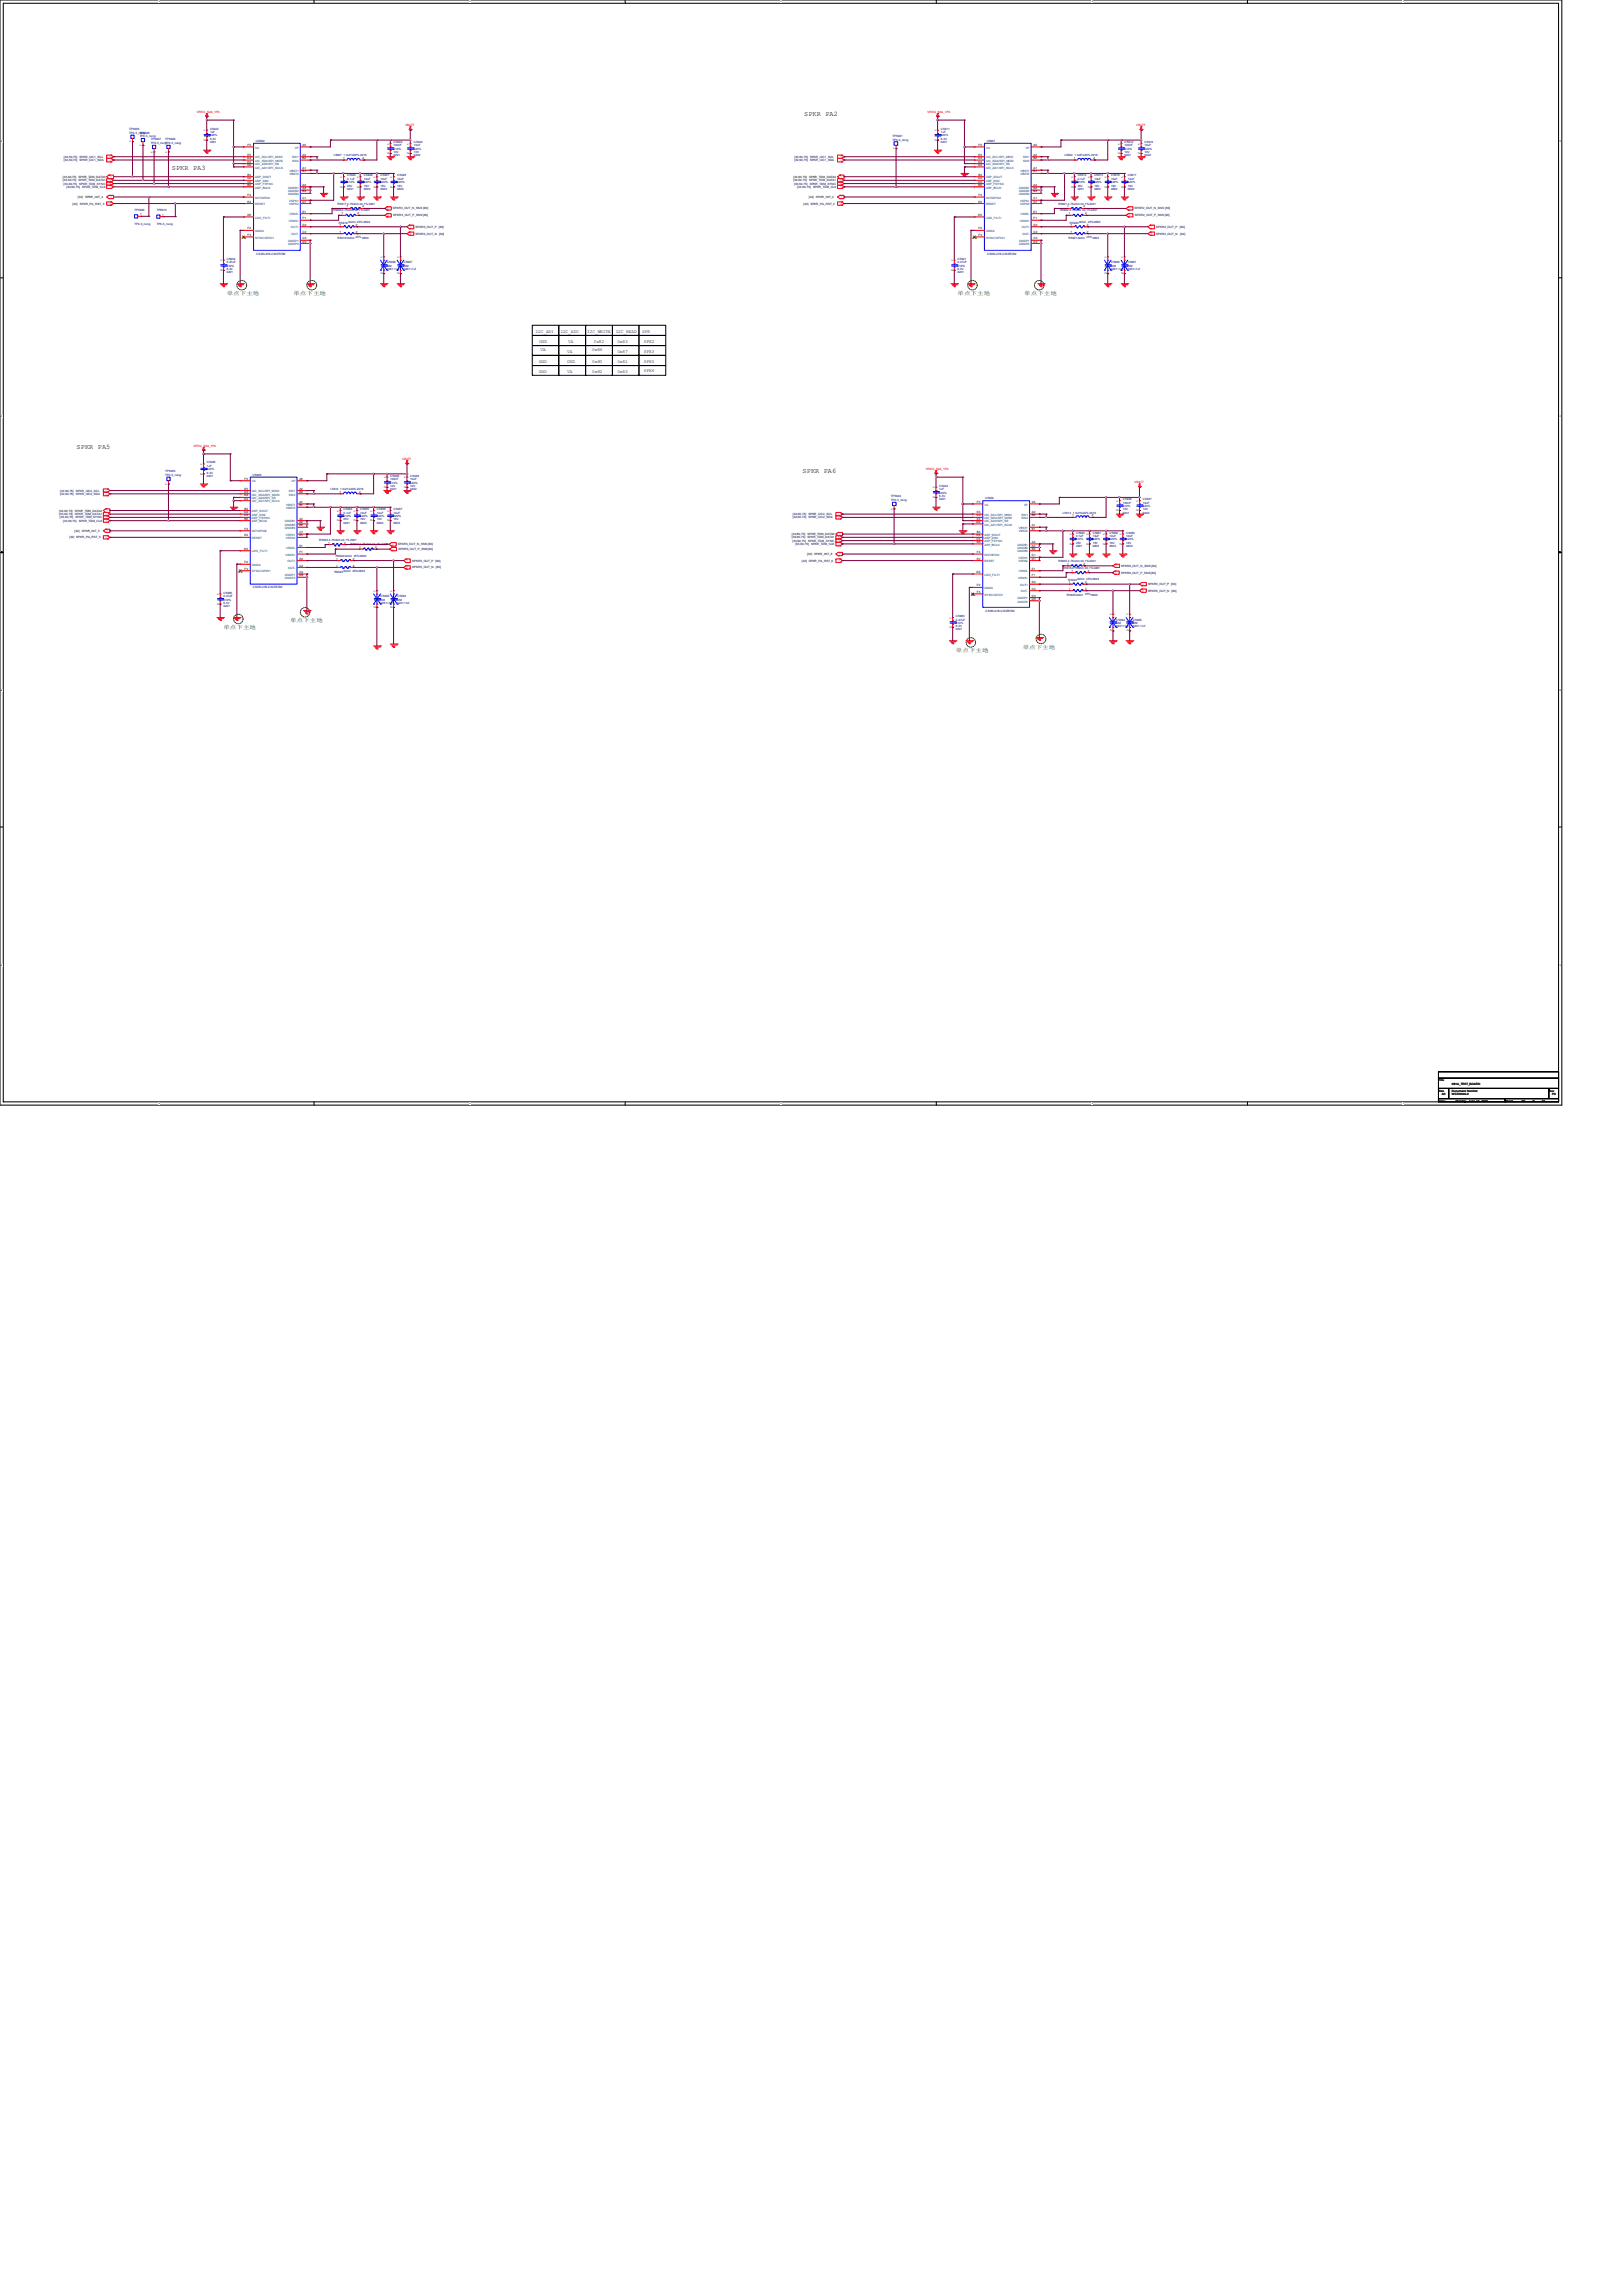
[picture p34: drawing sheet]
<svg xmlns="http://www.w3.org/2000/svg" width="210mm" height="297mm" viewBox="0 0 210 297" stroke-linecap="round" stroke-linejoin="round" font-family="sans-serif">
<defs><g id="words">
<g font-size=".9">
<text x="104.1" y="14.9">SPKR PA2</text>
<text x="22.2" y="21.9">SPKR PA3</text>
<text x="9.9" y="58.1">SPKR PA5</text>
<text x="103.8" y="61.2">SPKR PA6</text>
</g>
<g font-size=".7" fill="#008000">
<text x="29.3" y="38.1">单点下主地</text>
<text x="38" y="38.1">单点下主地</text>
<text x="123.9" y="38.1">单点下主地</text>
<text x="132.5" y="38.1">单点下主地</text>
<text x="28.9" y="81.3">单点下主地</text>
<text x="37.6" y="80.5">单点下主地</text>
<text x="132.3" y="83.9">单点下主地</text>
<text x="123.7" y="84.4">单点下主地</text>
</g>
<g font-size=".6">
<text x="69.3" y="43.1">I2C_AD1</text>
<text x="69.7" y="46.9">GND</text>
<text x="69.8" y="44.3">GND</text>
<text x="69.9" y="45.5">VA</text>
<text x="72.5" y="43.1">I2C_AD0</text>
<text x="73.4" y="45.7">VA</text>
<text x="73.4" y="46.9">GND</text>
<text x="73.5" y="44.3">VA</text>
<text x="76" y="43.1">I2C_WRITE</text>
<text x="76.6" y="45.5">0x86</text>
<text x="76.6" y="46.9">0x80</text>
<text x="76.8" y="44.3">0x82</text>
<text x="79.7" y="43.1">I2C_READ</text>
<text x="79.9" y="44.4">0x83</text>
<text x="79.9" y="45.7">0x87</text>
<text x="79.9" y="46.9">0x81</text>
<text x="83.1" y="43.1">SPK</text>
<text x="83.3" y="44.4">SPK2</text>
<text x="83.3" y="45.7">SPK3</text>
<text x="83.3" y="46.9">SPK5</text>
<text x="69.7" y="48.3">GND</text>
<text x="73.4" y="48.3">VA</text>
<text x="76.6" y="48.3">0x82</text>
<text x="79.9" y="48.3">0x83</text>
<text x="83.3" y="48.2">SPK6</text>
</g>
<g font-size=".4" fill="#000080">
<text x="16.7" y="16.8">TP5905</text>
<text x="16.7" y="17.4">TP0.3_nsng</text>
<text x="18.1" y="17.3">TP5906</text>
<text x="18.1" y="17.8">TP0.3_nsng</text>
<text x="27.2" y="16.8">C5922</text>
<text x="27.2" y="17.2">1uF</text>
<text x="27.2" y="17.7">±20%</text>
<text x="115.5" y="17.7">TP5901</text>
<text x="121.8" y="16.8">C5911</text>
<text x="121.8" y="17.2">1uF</text>
<text x="121.8" y="17.7">±20%</text>
<text x="19.5" y="18.1">TP5907</text>
<text x="19.5" y="18.6">TP0.3_nsng</text>
<text x="21.4" y="18.1">TP5908</text>
<text x="21.4" y="18.6">TP0.3_nsng</text>
<text x="27.2" y="18.5">0201</text>
<text x="27.2" y="18.1">6.3V</text>
<text x="33.1" y="18.3">U5902</text>
<text x="43.2" y="20.2">L5907 1.0uH±20% 2016</text>
<text x="44.9" y="22.8">C5925</text>
<text x="44.9" y="23.2">0.1uF</text>
<text x="44.9" y="23.7">±10%</text>
<text x="47.1" y="22.8">C5926</text>
<text x="47.1" y="23.2">10uF</text>
<text x="47.1" y="23.7">±20%</text>
<text x="49.2" y="22.8">C5927</text>
<text x="49.2" y="23.2">10uF</text>
<text x="49.2" y="23.7">±20%</text>
<text x="50.9" y="18.5">C5923</text>
<text x="50.9" y="18.9">100nF</text>
<text x="50.9" y="20.2">0201</text>
<text x="50.9" y="19.8">10V</text>
<text x="50.9" y="19.4">±10%</text>
<text x="51.4" y="22.8">C5928</text>
<text x="51.4" y="23.2">10uF</text>
<text x="51.4" y="23.7">±20%</text>
<text x="53.6" y="18.5">C5924</text>
<text x="53.6" y="18.9">10uF</text>
<text x="53.6" y="20.2">0402</text>
<text x="53.6" y="19.8">10V</text>
<text x="53.6" y="19.4">±20%</text>
<text x="115.5" y="18.2">TP0.3_nsng</text>
<text x="121.8" y="18.5">0201</text>
<text x="121.8" y="18.1">6.3V</text>
<text x="127.7" y="18.3">U5901</text>
<text x="137.8" y="20.2">L5904 1.0uH±20% 2016</text>
<text x="139.5" y="22.8">C5914</text>
<text x="139.5" y="23.2">0.1uF</text>
<text x="139.5" y="23.7">±10%</text>
<text x="141.6" y="22.8">C5915</text>
<text x="141.6" y="23.2">10uF</text>
<text x="141.6" y="23.7">±20%</text>
<text x="143.8" y="22.8">C5916</text>
<text x="143.8" y="23.2">10uF</text>
<text x="143.8" y="23.7">±20%</text>
<text x="145.5" y="18.5">C5912</text>
<text x="145.5" y="18.9">100nF</text>
<text x="145.5" y="20.2">0201</text>
<text x="145.5" y="19.8">10V</text>
<text x="145.5" y="19.4">±10%</text>
<text x="145.9" y="22.8">C5917</text>
<text x="145.9" y="23.2">10uF</text>
<text x="145.9" y="23.7">±20%</text>
<text x="148.1" y="18.5">C5913</text>
<text x="148.1" y="18.9">10uF</text>
<text x="148.1" y="20.2">0402</text>
<text x="148.1" y="19.8">10V</text>
<text x="148.1" y="19.4">±20%</text>
<text x="17.4" y="27.3">TP5909</text>
<text x="17.4" y="29">TP0.3_nsng</text>
<text x="20.3" y="27.3">TP5910</text>
<text x="20.3" y="29.1">TP0.3_nsng</text>
<text x="43.1" y="27.3">R59084.7Kohm ±0.1% 0201</text>
<text x="43.7" y="26.5">R5917 4.7Kohm±0.1% 0201</text>
<text x="43.9" y="28.9">R5918</text>
<text x="44.9" y="24.6">0201</text>
<text x="44.9" y="24.1">25V</text>
<text x="45.1" y="28.9">0ohm ±5% 0603</text>
<text x="47.1" y="24.6">0603</text>
<text x="47.1" y="24.1">16V</text>
<text x="49.2" y="24.6">0603</text>
<text x="49.2" y="24.1">16V</text>
<text x="51.4" y="24.6">0603</text>
<text x="51.4" y="24.1">16V</text>
<text x="137" y="26.5">R5901 4.7Kohm ±0.1%0201</text>
<text x="137.2" y="27.3">R5902 4.7Kohm ±0.1%0201</text>
<text x="138.4" y="28.9">R59200ohm ±5%0603</text>
<text x="139.5" y="24.6">0201</text>
<text x="139.5" y="24.1">25V</text>
<text x="141.6" y="24.6">0603</text>
<text x="141.6" y="24.1">16V</text>
<text x="143.8" y="24.6">0603</text>
<text x="143.8" y="24.1">16V</text>
<text x="145.9" y="24.6">0603</text>
<text x="145.9" y="24.1">16V</text>
<text x="29.3" y="33.6">C5932</text>
<text x="29.3" y="34">0.47uF</text>
<text x="29.3" y="35.4">0201</text>
<text x="29.3" y="34.9">6.3V</text>
<text x="29.3" y="34.5">±10%</text>
<text x="33.1" y="32.9">CS35L41B-CWZR/B2</text>
<text x="43.7" y="30.9">R5919</text>
<text x="44.9" y="30.9">0ohm ±5% 0603</text>
<text x="50.1" y="34">C5996</text>
<text x="50.1" y="34.5">NM</text>
<text x="50.1" y="34.9">0201&lt;1uf</text>
<text x="52.2" y="34">C5997</text>
<text x="52.2" y="34.5">NM</text>
<text x="52.2" y="34.9">0201&lt;1uf</text>
<text x="123.9" y="33.6">C5921</text>
<text x="123.9" y="34">0.47uF</text>
<text x="123.9" y="35.4">0201</text>
<text x="123.9" y="34.9">6.3V</text>
<text x="123.9" y="34.5">±10%</text>
<text x="127.7" y="32.9">CS35L41B-CWZR/B2</text>
<text x="138.3" y="30.9">R59210ohm ±5%0603</text>
<text x="143.8" y="34">C5990</text>
<text x="143.8" y="34.5">NM</text>
<text x="143.8" y="34.9">0201&lt;1uf</text>
<text x="145.9" y="34">C5991</text>
<text x="145.9" y="34.5">NM</text>
<text x="145.9" y="34.9">0201&lt;1uf</text>
<text x="26.8" y="60">C5945</text>
<text x="21.4" y="61.1">TP5903</text>
<text x="21.4" y="61.6">TP0.3_nsng</text>
<text x="26.8" y="60.4">1uF</text>
<text x="26.8" y="61.7">0201</text>
<text x="26.8" y="61.3">6.3V</text>
<text x="26.8" y="60.8">±20%</text>
<text x="32.7" y="61.5">U5905</text>
<text x="42.8" y="63.4">L5914 1.0uH±20% 2016</text>
<text x="50.5" y="61.7">C5948</text>
<text x="50.5" y="62.1">100nF</text>
<text x="50.5" y="63.4">0201</text>
<text x="50.5" y="63">10V</text>
<text x="50.5" y="62.6">±10%</text>
<text x="53.1" y="61.7">C5949</text>
<text x="53.1" y="62.1">10uF</text>
<text x="53.1" y="63.4">0402</text>
<text x="53.1" y="63">10V</text>
<text x="53.1" y="62.6">±20%</text>
<text x="115.3" y="64.3">TP5904</text>
<text x="115.3" y="64.9">TP0.3_nsng</text>
<text x="121.5" y="63">C5944</text>
<text x="121.5" y="63.4">1uF</text>
<text x="121.5" y="64.7">0201</text>
<text x="121.5" y="64.3">6.3V</text>
<text x="121.5" y="63.8">±20%</text>
<text x="127.5" y="64.6">U5904</text>
<text x="145.3" y="64.7">C5946</text>
<text x="145.3" y="65.2">100nF</text>
<text x="145.3" y="65.6">±10%</text>
<text x="147.9" y="64.7">C5947</text>
<text x="147.9" y="65.2">10uF</text>
<text x="147.9" y="65.6">±20%</text>
<text x="41.3" y="69.9">R5903 4.7Kohm±0.1% 0201</text>
<text x="44.5" y="66">C5954</text>
<text x="44.5" y="66.4">0.1uF</text>
<text x="44.5" y="67.7">0201</text>
<text x="44.5" y="67.3">25V</text>
<text x="44.5" y="66.9">±10%</text>
<text x="45.3" y="70.5">R59044.7Kohm ±0.1% 0201</text>
<text x="46.6" y="66">C5955</text>
<text x="46.6" y="66.4">10uF</text>
<text x="46.6" y="67.7">0603</text>
<text x="46.6" y="67.3">16V</text>
<text x="46.6" y="66.9">±20%</text>
<text x="48.8" y="66">C5956</text>
<text x="48.8" y="66.4">10uF</text>
<text x="48.8" y="67.7">0603</text>
<text x="48.8" y="67.3">16V</text>
<text x="48.8" y="66.9">±20%</text>
<text x="50.9" y="66">C5957</text>
<text x="50.9" y="66.4">10uF</text>
<text x="50.9" y="67.7">0603</text>
<text x="50.9" y="67.3">16V</text>
<text x="50.9" y="66.9">±20%</text>
<text x="137.5" y="66.4">L5913 1.0uH±20% 2016</text>
<text x="139.2" y="69.1">C5950</text>
<text x="139.2" y="69.5">0.1uF</text>
<text x="139.2" y="70.7">0201</text>
<text x="139.2" y="70.3">25V</text>
<text x="139.2" y="69.9">±10%</text>
<text x="141.4" y="69.1">C5951</text>
<text x="141.4" y="69.5">10uF</text>
<text x="141.4" y="70.7">0603</text>
<text x="141.4" y="70.3">16V</text>
<text x="141.4" y="69.9">±20%</text>
<text x="143.6" y="69.1">C5952</text>
<text x="143.6" y="69.5">10uF</text>
<text x="143.6" y="70.7">0603</text>
<text x="143.6" y="70.3">16V</text>
<text x="143.6" y="69.9">±20%</text>
<text x="145.3" y="66.4">0201</text>
<text x="145.3" y="66">10V</text>
<text x="145.7" y="69.1">C5953</text>
<text x="145.7" y="69.5">10uF</text>
<text x="145.7" y="70.7">0603</text>
<text x="145.7" y="70.3">16V</text>
<text x="145.7" y="69.9">±20%</text>
<text x="147.9" y="66.4">0402</text>
<text x="147.9" y="66">10V</text>
<text x="28.9" y="76.8">C5965</text>
<text x="28.9" y="77.2">0.47uF</text>
<text x="28.9" y="77.7">±10%</text>
<text x="32.7" y="76.1">CS35L41B-CWZR/B2</text>
<text x="43.3" y="74.1">R59230ohm ±5%0603</text>
<text x="43.4" y="72.1">R59220ohm ±5%0603</text>
<text x="49.2" y="77.2">C5992</text>
<text x="49.2" y="77.7">NM</text>
<text x="51.4" y="77.2">C5993</text>
<text x="51.4" y="77.7">NM</text>
<text x="137" y="72.7">R5905 4.7Kohm ±0.1%0201</text>
<text x="137.5" y="73.6">R59164.7Kohm ±0.1%0201</text>
<text x="138.1" y="77.1">R59250ohm ±5%0603</text>
<text x="138.2" y="75.1">R59240ohm ±5%0603</text>
<text x="28.9" y="78.5">0201</text>
<text x="28.9" y="78.1">6.3V</text>
<text x="49.2" y="78.1">0201&lt;1uf</text>
<text x="51.4" y="78.1">0201&lt;1uf</text>
<text x="123.7" y="79.8">C5963</text>
<text x="123.7" y="80.3">0.47uF</text>
<text x="123.7" y="81.5">0201</text>
<text x="123.7" y="81.1">6.3V</text>
<text x="123.7" y="80.7">±10%</text>
<text x="127.5" y="79.1">CS35L41B-CWZR/B2</text>
<text x="144.4" y="80.3">C5994</text>
<text x="144.4" y="80.7">NM</text>
<text x="144.4" y="81.1">0201&lt;1uf</text>
<text x="146.6" y="80.3">C5995</text>
<text x="146.6" y="80.7">NM</text>
<text x="146.6" y="81.1">0201&lt;1uf</text>
</g>
<g font-size=".4" fill="#f00">
<text x="25.5" y="14.6">VREG_S4A_1P8</text>
<text x="52.5" y="16.3">VBATT</text>
<text x="120" y="14.6">VREG_S4A_1P8</text>
<text x="147" y="16.3">VBATT</text>
<text x="14.3" y="23.2" transform="rotate(-180 14.3 23.2)">o</text>
<text x="14.3" y="23.7" transform="rotate(-180 14.3 23.7)">o</text>
<text x="14.3" y="20.2" transform="rotate(-180 14.3 20.2)">o</text>
<text x="14.3" y="20.7" transform="rotate(-180 14.3 20.7)">o</text>
<text x="14.5" y="22.8" transform="rotate(-180 14.5 22.8)">o</text>
<text x="108.9" y="20.2" transform="rotate(-180 108.9 20.2)">o</text>
<text x="108.9" y="20.7" transform="rotate(-180 108.9 20.7)">o</text>
<text x="108.9" y="23.2" transform="rotate(-180 108.9 23.2)">o</text>
<text x="108.9" y="23.7" transform="rotate(-180 108.9 23.7)">o</text>
<text x="109" y="22.8" transform="rotate(-180 109 22.8)">o</text>
<text x="14.3" y="26.2" transform="rotate(-180 14.3 26.2)">o</text>
<text x="14.3" y="24.1" transform="rotate(-180 14.3 24.1)">o</text>
<text x="14.5" y="25.4" transform="rotate(-180 14.5 25.4)">o</text>
<text x="50.4" y="26.9" transform="rotate(-180 50.4 26.9)">o</text>
<text x="50.4" y="27.8" transform="rotate(-180 50.4 27.8)">o</text>
<text x="53.3" y="29.3" transform="rotate(-180 53.3 29.3)">o</text>
<text x="108.9" y="26.2" transform="rotate(-180 108.9 26.2)">o</text>
<text x="108.9" y="24.1" transform="rotate(-180 108.9 24.1)">o</text>
<text x="109" y="25.4" transform="rotate(-180 109 25.4)">o</text>
<text x="146.3" y="26.9" transform="rotate(-180 146.3 26.9)">o</text>
<text x="146.3" y="27.8" transform="rotate(-180 146.3 27.8)">o</text>
<text x="149.1" y="29.3" transform="rotate(-180 149.1 29.3)">o</text>
<text x="53.3" y="30.1" transform="rotate(-180 53.3 30.1)">o</text>
<text x="149.1" y="30.1" transform="rotate(-180 149.1 30.1)">o</text>
<text x="25" y="57.8">VREG_S4A_1P8</text>
<text x="52" y="59.4">VBATT</text>
<text x="13.9" y="63.4" transform="rotate(-180 13.9 63.4)">o</text>
<text x="13.9" y="63.8" transform="rotate(-180 13.9 63.8)">o</text>
<text x="119.8" y="60.8">VREG_S4A_1P8</text>
<text x="146.8" y="62.5">VBATT</text>
<text x="13.9" y="66.4" transform="rotate(-180 13.9 66.4)">o</text>
<text x="13.9" y="66.9" transform="rotate(-180 13.9 66.9)">o</text>
<text x="13.9" y="67.3" transform="rotate(-180 13.9 67.3)">o</text>
<text x="13.9" y="69.4" transform="rotate(-180 13.9 69.4)">o</text>
<text x="14" y="66" transform="rotate(-180 14 66)">o</text>
<text x="14" y="68.6" transform="rotate(-180 14 68.6)">o</text>
<text x="51" y="70.4" transform="rotate(-180 51 70.4)">o</text>
<text x="51" y="71" transform="rotate(-180 51 71)">o</text>
<text x="108.7" y="66.4" transform="rotate(-180 108.7 66.4)">o</text>
<text x="108.7" y="66.9" transform="rotate(-180 108.7 66.9)">o</text>
<text x="108.7" y="69.4" transform="rotate(-180 108.7 69.4)">o</text>
<text x="108.7" y="69.9" transform="rotate(-180 108.7 69.9)">o</text>
<text x="108.7" y="70.3" transform="rotate(-180 108.7 70.3)">o</text>
<text x="108.8" y="69" transform="rotate(-180 108.8 69)">o</text>
<text x="108.8" y="71.6" transform="rotate(-180 108.8 71.6)">o</text>
<text x="52.8" y="72.5" transform="rotate(-180 52.8 72.5)">o</text>
<text x="52.8" y="73.3" transform="rotate(-180 52.8 73.3)">o</text>
<text x="108.7" y="72.5" transform="rotate(-180 108.7 72.5)">o</text>
<text x="144.6" y="74" transform="rotate(-180 144.6 74)">o</text>
<text x="144.6" y="73.1" transform="rotate(-180 144.6 73.1)">o</text>
<text x="148" y="75.5" transform="rotate(-180 148 75.5)">o</text>
<text x="148" y="76.3" transform="rotate(-180 148 76.3)">o</text>
</g>
<g font-size=".4">
<text x="26.6" y="17" transform="rotate(-90 26.6 17)">1</text>
<text x="121.2" y="17" transform="rotate(-90 121.2 17)">1</text>
<text x="8.1" y="23">[33,60,75]</text>
<text x="10.2" y="23">SPKR_TDM_DATA0</text>
<text x="17" y="18.4" transform="rotate(-90 17 18.4)">1</text>
<text x="18.4" y="18.8" transform="rotate(-90 18.4 18.8)">1</text>
<text x="19.8" y="19.7" transform="rotate(-90 19.8 19.7)">1</text>
<text x="21.7" y="19.7" transform="rotate(-90 21.7 19.7)">1</text>
<text x="26.6" y="18.2" transform="rotate(-90 26.6 18.2)">2</text>
<text x="32" y="23.2">C4</text>
<text x="32" y="23.6">C5</text>
<text x="32" y="21.5">D4</text>
<text x="32" y="22.7">B4</text>
<text x="32" y="20.6">E3</text>
<text x="32" y="21">E4</text>
<text x="32" y="20.2">E5</text>
<text x="32" y="18.9">F5</text>
<text x="39.2" y="21.9">A1</text>
<text x="39.2" y="20.2">A2</text>
<text x="39.2" y="22.3">B1</text>
<text x="39.2" y="18.9">A5</text>
<text x="39.2" y="20.6">B2</text>
<text x="44.3" y="23" transform="rotate(-90 44.3 23)">1</text>
<text x="44.4" y="20.6">1</text>
<text x="46.5" y="23" transform="rotate(-90 46.5 23)">1</text>
<text x="46.9" y="20.6">2</text>
<text x="48.6" y="23" transform="rotate(-90 48.6 23)">1</text>
<text x="50.4" y="19.9" transform="rotate(-90 50.4 19.9)">2</text>
<text x="50.4" y="18.7" transform="rotate(-90 50.4 18.7)">1</text>
<text x="50.8" y="23" transform="rotate(-90 50.8 23)">1</text>
<text x="53" y="19.9" transform="rotate(-90 53 19.9)">2</text>
<text x="53" y="18.7" transform="rotate(-90 53 18.7)">1</text>
<text x="102.7" y="23">[33,60,75]</text>
<text x="104.7" y="23">SPKR_TDM_DATA0</text>
<text x="115.8" y="19.3" transform="rotate(-90 115.8 19.3)">1</text>
<text x="121.2" y="18.2" transform="rotate(-90 121.2 18.2)">2</text>
<text x="126.6" y="23.2">C4</text>
<text x="126.6" y="23.6">C5</text>
<text x="126.6" y="21.5">D4</text>
<text x="126.6" y="22.7">B4</text>
<text x="126.6" y="20.6">E3</text>
<text x="126.6" y="21">E4</text>
<text x="126.6" y="20.2">E5</text>
<text x="126.6" y="18.9">F5</text>
<text x="133.7" y="21.9">A1</text>
<text x="133.7" y="20.2">A2</text>
<text x="133.7" y="22.3">B1</text>
<text x="133.7" y="18.9">A5</text>
<text x="133.7" y="20.6">B2</text>
<text x="138.9" y="23" transform="rotate(-90 138.9 23)">1</text>
<text x="138.9" y="20.6">1</text>
<text x="141.1" y="23" transform="rotate(-90 141.1 23)">1</text>
<text x="141.5" y="20.6">2</text>
<text x="143.2" y="23" transform="rotate(-90 143.2 23)">1</text>
<text x="145" y="19.9" transform="rotate(-90 145 19.9)">2</text>
<text x="145" y="18.7" transform="rotate(-90 145 18.7)">1</text>
<text x="145.4" y="23" transform="rotate(-90 145.4 23)">1</text>
<text x="147.5" y="19.9" transform="rotate(-90 147.5 19.9)">2</text>
<text x="147.5" y="18.7" transform="rotate(-90 147.5 18.7)">1</text>
<text x="10.1" y="25.6">[32]</text>
<text x="11" y="25.6">SPKR_INT_3</text>
<text x="18.1" y="27.9">1</text>
<text x="21" y="27.9">1</text>
<text x="32" y="27.9">D5</text>
<text x="32" y="24">B5</text>
<text x="32" y="26.2">E2</text>
<text x="32" y="29.7">F2</text>
<text x="32" y="25.4">F4</text>
<text x="39.2" y="24">A3</text>
<text x="39.2" y="24.5">A4</text>
<text x="39.2" y="24.9">B3</text>
<text x="39.2" y="25.8">C1</text>
<text x="39.2" y="26.2">D1</text>
<text x="39.2" y="29.2">D2</text>
<text x="39.2" y="27.5">E1</text>
<text x="39.2" y="28.4">F1</text>
<text x="43.9" y="29.2">1</text>
<text x="44.2" y="27.7">1</text>
<text x="44.3" y="24.3" transform="rotate(-90 44.3 24.3)">2</text>
<text x="44.8" y="26.8">1</text>
<text x="46.1" y="29.2">2</text>
<text x="46.3" y="27.7">2</text>
<text x="46.5" y="24.3" transform="rotate(-90 46.5 24.3)">2</text>
<text x="46.9" y="26.8">2</text>
<text x="48.6" y="24.3" transform="rotate(-90 48.6 24.3)">2</text>
<text x="50.8" y="24.3" transform="rotate(-90 50.8 24.3)">2</text>
<text x="104.7" y="25.6">[32]</text>
<text x="105.6" y="25.6">SPKR_INT_2</text>
<text x="126.6" y="27.9">D5</text>
<text x="126.6" y="24">B5</text>
<text x="126.6" y="26.2">E2</text>
<text x="126.6" y="29.7">F2</text>
<text x="126.6" y="25.4">F4</text>
<text x="133.7" y="24">A3</text>
<text x="133.7" y="24.5">A4</text>
<text x="133.7" y="24.9">B3</text>
<text x="133.7" y="25.8">C1</text>
<text x="133.7" y="26.2">D1</text>
<text x="133.7" y="29.2">D2</text>
<text x="133.7" y="27.5">E1</text>
<text x="133.7" y="28.4">F1</text>
<text x="138.1" y="26.8">1</text>
<text x="138.3" y="27.7">1</text>
<text x="138.5" y="29.2">1</text>
<text x="138.9" y="24.3" transform="rotate(-90 138.9 24.3)">2</text>
<text x="140.2" y="26.8">2</text>
<text x="140.4" y="27.7">2</text>
<text x="140.6" y="29.2">2</text>
<text x="141.1" y="24.3" transform="rotate(-90 141.1 24.3)">2</text>
<text x="143.2" y="24.3" transform="rotate(-90 143.2 24.3)">2</text>
<text x="145.4" y="24.3" transform="rotate(-90 145.4 24.3)">2</text>
<text x="28.8" y="35.1" transform="rotate(-90 28.8 35.1)">2</text>
<text x="28.8" y="33.8" transform="rotate(-90 28.8 33.8)">1</text>
<text x="32" y="30.5">F3</text>
<text x="39.2" y="30.1">C2</text>
<text x="39.2" y="30.9">C3</text>
<text x="39.2" y="31.4">D3</text>
<text x="43.9" y="30.1">1</text>
<text x="46.1" y="30.1">2</text>
<text x="49.5" y="35.5" transform="rotate(-90 49.5 35.5)">2</text>
<text x="49.5" y="33.4" transform="rotate(-90 49.5 33.4)">1</text>
<text x="51.7" y="35.5" transform="rotate(-90 51.7 35.5)">2</text>
<text x="51.7" y="33.4" transform="rotate(-90 51.7 33.4)">1</text>
<text x="123.4" y="35.1" transform="rotate(-90 123.4 35.1)">2</text>
<text x="123.4" y="33.8" transform="rotate(-90 123.4 33.8)">1</text>
<text x="126.6" y="30.5">F3</text>
<text x="133.7" y="30.1">C2</text>
<text x="133.7" y="30.9">C3</text>
<text x="133.7" y="31.4">D3</text>
<text x="138.5" y="30.1">1</text>
<text x="140.6" y="30.1">2</text>
<text x="143.2" y="35.5" transform="rotate(-90 143.2 35.5)">2</text>
<text x="143.2" y="33.4" transform="rotate(-90 143.2 33.4)">1</text>
<text x="145.4" y="35.5" transform="rotate(-90 145.4 35.5)">2</text>
<text x="145.4" y="33.4" transform="rotate(-90 145.4 33.4)">1</text>
<text x="21.7" y="62.7" transform="rotate(-90 21.7 62.7)">1</text>
<text x="26.2" y="61.4" transform="rotate(-90 26.2 61.4)">2</text>
<text x="26.2" y="60.2" transform="rotate(-90 26.2 60.2)">1</text>
<text x="31.6" y="64.6">D4</text>
<text x="31.6" y="65.9">B4</text>
<text x="31.6" y="63.8">E3</text>
<text x="31.6" y="64.2">E4</text>
<text x="31.6" y="63.3">E5</text>
<text x="31.6" y="62.1">F5</text>
<text x="38.7" y="65.1">A1</text>
<text x="38.7" y="63.3">A2</text>
<text x="38.7" y="65.5">B1</text>
<text x="38.7" y="62.1">A5</text>
<text x="38.7" y="63.8">B2</text>
<text x="43.9" y="63.8">1</text>
<text x="46.5" y="63.8">2</text>
<text x="50" y="63.1" transform="rotate(-90 50 63.1)">2</text>
<text x="50" y="61.9" transform="rotate(-90 50 61.9)">1</text>
<text x="52.5" y="63.1" transform="rotate(-90 52.5 63.1)">2</text>
<text x="52.5" y="61.9" transform="rotate(-90 52.5 61.9)">1</text>
<text x="115.6" y="65.9" transform="rotate(-90 115.6 65.9)">1</text>
<text x="121" y="64.4" transform="rotate(-90 121 64.4)">2</text>
<text x="121" y="63.2" transform="rotate(-90 121 63.2)">1</text>
<text x="126.4" y="65.1">F5</text>
<text x="133.5" y="65.1">A5</text>
<text x="144.8" y="64.9" transform="rotate(-90 144.8 64.9)">1</text>
<text x="147.3" y="64.9" transform="rotate(-90 147.3 64.9)">1</text>
<text x="7.7" y="66.2">[33,60,75]</text>
<text x="9.7" y="68.8">[32]</text>
<text x="9.7" y="66.2">SPKR_TDM_DATA0</text>
<text x="10.6" y="68.8">SPKR_INT_5</text>
<text x="31.6" y="66.4">C4</text>
<text x="31.6" y="66.8">C5</text>
<text x="31.6" y="71.1">D5</text>
<text x="31.6" y="67.2">B5</text>
<text x="31.6" y="69.4">E2</text>
<text x="31.6" y="68.5">F4</text>
<text x="38.7" y="67.2">A3</text>
<text x="38.7" y="67.7">A4</text>
<text x="38.7" y="68.1">B3</text>
<text x="38.7" y="69">C1</text>
<text x="38.7" y="69.4">D1</text>
<text x="38.7" y="70.7">E1</text>
<text x="38.7" y="71.6">F1</text>
<text x="42.5" y="70.3">1</text>
<text x="43.9" y="67.4" transform="rotate(-90 43.9 67.4)">2</text>
<text x="43.9" y="66.2" transform="rotate(-90 43.9 66.2)">1</text>
<text x="44.5" y="70.3">2</text>
<text x="46.1" y="67.4" transform="rotate(-90 46.1 67.4)">2</text>
<text x="46.1" y="66.2" transform="rotate(-90 46.1 66.2)">1</text>
<text x="46.5" y="70.9">1</text>
<text x="48.2" y="67.4" transform="rotate(-90 48.2 67.4)">2</text>
<text x="48.2" y="66.2" transform="rotate(-90 48.2 66.2)">1</text>
<text x="48.6" y="70.9">2</text>
<text x="50.4" y="67.4" transform="rotate(-90 50.4 67.4)">2</text>
<text x="50.4" y="66.2" transform="rotate(-90 50.4 66.2)">1</text>
<text x="102.5" y="69.2">[33,60,75]</text>
<text x="104.4" y="71.8">[32]</text>
<text x="104.5" y="69.2">SPKR_TDM_DATA0</text>
<text x="105.4" y="71.8">SPKR_INT_6</text>
<text x="126.4" y="69.4">C4</text>
<text x="126.4" y="69.8">C5</text>
<text x="126.4" y="67.7">D4</text>
<text x="126.4" y="69">B4</text>
<text x="126.4" y="70.2">B5</text>
<text x="126.4" y="66.8">E3</text>
<text x="126.4" y="67.2">E4</text>
<text x="126.4" y="66.4">E5</text>
<text x="126.4" y="71.6">F4</text>
<text x="133.5" y="68.1">A1</text>
<text x="133.5" y="66.4">A2</text>
<text x="133.5" y="70.2">A3</text>
<text x="133.5" y="70.7">A4</text>
<text x="133.5" y="68.5">B1</text>
<text x="133.5" y="66.8">B2</text>
<text x="133.5" y="71.1">B3</text>
<text x="133.5" y="72">C1</text>
<text x="138.7" y="70.4" transform="rotate(-90 138.7 70.4)">2</text>
<text x="138.7" y="69.2" transform="rotate(-90 138.7 69.2)">1</text>
<text x="138.7" y="66.8">1</text>
<text x="140.9" y="70.4" transform="rotate(-90 140.9 70.4)">2</text>
<text x="140.9" y="69.2" transform="rotate(-90 140.9 69.2)">1</text>
<text x="141.3" y="66.8">2</text>
<text x="143" y="70.4" transform="rotate(-90 143 70.4)">2</text>
<text x="143" y="69.2" transform="rotate(-90 143 69.2)">1</text>
<text x="144.8" y="66.1" transform="rotate(-90 144.8 66.1)">2</text>
<text x="145.2" y="70.4" transform="rotate(-90 145.2 70.4)">2</text>
<text x="145.2" y="69.2" transform="rotate(-90 145.2 69.2)">1</text>
<text x="147.3" y="66.1" transform="rotate(-90 147.3 66.1)">2</text>
<text x="28.4" y="77" transform="rotate(-90 28.4 77)">1</text>
<text x="31.6" y="72.9">F2</text>
<text x="31.6" y="73.7">F3</text>
<text x="38.7" y="73.3">C2</text>
<text x="38.7" y="74.1">C3</text>
<text x="38.7" y="72.4">D2</text>
<text x="38.7" y="74.6">D3</text>
<text x="43.5" y="72.4">1</text>
<text x="43.5" y="73.3">1</text>
<text x="45.6" y="72.4">2</text>
<text x="45.6" y="73.3">2</text>
<text x="48.6" y="76.5" transform="rotate(-90 48.6 76.5)">1</text>
<text x="50.8" y="76.5" transform="rotate(-90 50.8 76.5)">1</text>
<text x="126.4" y="74.1">D5</text>
<text x="126.4" y="72.4">E2</text>
<text x="126.4" y="75.9">F2</text>
<text x="126.4" y="76.7">F3</text>
<text x="133.5" y="76.3">C2</text>
<text x="133.5" y="77.2">C3</text>
<text x="133.5" y="72.4">D1</text>
<text x="133.5" y="75.4">D2</text>
<text x="133.5" y="77.6">D3</text>
<text x="133.5" y="73.7">E1</text>
<text x="133.5" y="74.6">F1</text>
<text x="138.1" y="73.1">1</text>
<text x="138.3" y="75.4">1</text>
<text x="138.3" y="76.3">1</text>
<text x="138.6" y="74">1</text>
<text x="140.2" y="73.1">2</text>
<text x="140.4" y="75.4">2</text>
<text x="140.4" y="76.3">2</text>
<text x="140.8" y="74">2</text>
<text x="28.4" y="78.2" transform="rotate(-90 28.4 78.2)">2</text>
<text x="48.6" y="78.7" transform="rotate(-90 48.6 78.7)">2</text>
<text x="50.8" y="78.7" transform="rotate(-90 50.8 78.7)">2</text>
<text x="123.2" y="81.2" transform="rotate(-90 123.2 81.2)">2</text>
<text x="123.2" y="80" transform="rotate(-90 123.2 80)">1</text>
<text x="143.9" y="81.7" transform="rotate(-90 143.9 81.7)">2</text>
<text x="143.9" y="79.6" transform="rotate(-90 143.9 79.6)">1</text>
<text x="146.1" y="81.7" transform="rotate(-90 146.1 81.7)">2</text>
<text x="146.1" y="79.6" transform="rotate(-90 146.1 79.6)">1</text>
<text x="186.1" y="139.9">Title</text>
<text x="186.1" y="141.2">Size</text>
<text x="186.1" y="142.5">Date:</text>
<text x="186.6" y="141.6">A0</text>
<text x="187.9" y="141.2">Document Number</text>
<text x="187.9" y="141.6">WCD9340-2</text>
<text x="187.9" y="140.4">K81A_TEST_BOARD</text>
<text x="188.4" y="142.5">Monday, June 13, 2022</text>
<text x="194.8" y="142.5">Sheet</text>
<text x="196.9" y="142.5">59</text>
<text x="198.3" y="142.5">of</text>
<text x="199.5" y="142.5">77</text>
<text x="200.4" y="141.2">Rev</text>
<text x="200.8" y="141.6">P0</text>
</g>
<g font-size=".4" fill="#000040">
<text x="8.1" y="23.4">[33,60,75]</text>
<text x="8.2" y="23.9">[33,60,75]</text>
<text x="8.3" y="20.4">[32,60,75]</text>
<text x="8.3" y="20.8">[32,60,75]</text>
<text x="10.2" y="23.4">SPKR_TDM_DATA1</text>
<text x="10.2" y="23.9">SPKR_TDM_SYNC</text>
<text x="10.3" y="20.4">SPKR_I2C1_SCL</text>
<text x="10.3" y="20.8">SPKR_I2C1_SDA</text>
<text x="102.7" y="23.4">[33,60,75]</text>
<text x="102.7" y="23.9">[33,60,75]</text>
<text x="102.8" y="20.4">[32,60,75]</text>
<text x="102.8" y="20.8">[32,60,75]</text>
<text x="104.7" y="23.4">SPKR_TDM_DATA1</text>
<text x="104.8" y="23.9">SPKR_TDM_SYNC</text>
<text x="104.8" y="20.4">SPKR_I2C1_SCL</text>
<text x="104.8" y="20.8">SPKR_I2C1_SDA</text>
<text x="8.6" y="24.3">[33,60,75]</text>
<text x="9.4" y="26.5">[32]</text>
<text x="10.3" y="26.5">SPKR_PA_RST_3</text>
<text x="10.6" y="24.3">SPKR_TDM_CLK</text>
<text x="50.8" y="27.1">SPKR3_OUT_N_SNS [60]</text>
<text x="50.9" y="28">SPKR3_OUT_P_SNS [60]</text>
<text x="53.8" y="29.5">SPKR3_OUT_P [60]</text>
<text x="103.2" y="24.3">[33,60,75]</text>
<text x="104" y="26.5">[32] SPKR_PA_RST_2</text>
<text x="105.2" y="24.3">SPKR_TDM_CLK</text>
<text x="146.8" y="27.1">SPKR2_OUT_N_SNS [60]</text>
<text x="146.9" y="28">SPKR2_OUT_P_SNS [60]</text>
<text x="149.6" y="29.5">SPKR2_OUT_P</text>
<text x="152.7" y="29.5">[60]</text>
<text x="53.8" y="30.4">SPKR3_OUT_N</text>
<text x="56.8" y="30.4">[60]</text>
<text x="149.6" y="30.4">SPKR2_OUT_N</text>
<text x="152.7" y="30.4">[60]</text>
<text x="7.8" y="63.6">[32,60,75]</text>
<text x="7.8" y="64">[32,60,75]</text>
<text x="9.8" y="63.6">SPKR_I2C2_SCL</text>
<text x="9.8" y="64">SPKR_I2C2_SDA</text>
<text x="7.7" y="66.6">[33,60,75]</text>
<text x="7.7" y="67.1">[33,60,75]</text>
<text x="8.2" y="67.5">[33,60,75]</text>
<text x="9" y="69.6">[32] SPKR_PA_RST_5</text>
<text x="9.7" y="66.6">SPKR_TDM_DATA1</text>
<text x="9.8" y="67.1">SPKR_TDM_SYNC</text>
<text x="10.2" y="67.5">SPKR_TDM_CLK</text>
<text x="51.5" y="70.5">SPKR5_OUT_N_SNS [60]</text>
<text x="51.6" y="71.2">SPKR5_OUT_P_SNS[60]</text>
<text x="102.5" y="69.6">[33,60,75]</text>
<text x="102.5" y="70.1">[33,60,75]</text>
<text x="102.6" y="66.6">[32,60,75]</text>
<text x="102.6" y="67.1">[32,60,75]</text>
<text x="102.9" y="70.5">[33,60,75]</text>
<text x="104.5" y="69.6">SPKR_TDM_DATA1</text>
<text x="104.6" y="70.1">SPKR_TDM_SYNC</text>
<text x="104.6" y="66.6">SPKR_I2C2_SCL</text>
<text x="104.6" y="67.1">SPKR_I2C2_SDA</text>
<text x="104.9" y="70.5">SPKR_TDM_CLK</text>
<text x="53.3" y="72.7">SPKR5_OUT_P [60]</text>
<text x="53.3" y="73.5">SPKR5_OUT_N</text>
<text x="56.4" y="73.5">[60]</text>
<text x="103.8" y="72.7">[32] SPKR_PA_RST_6</text>
<text x="145.1" y="73.3">SPKR6_OUT_N_SNS [60]</text>
<text x="145.1" y="74.2">SPKR6_OUT_P_SNS [60]</text>
<text x="148.6" y="75.7">SPKR6_OUT_P [60]</text>
<text x="148.6" y="76.5">SPKR6_OUT_N</text>
<text x="151.6" y="76.5">[60]</text>
</g>
<g font-size=".4" fill="#004080">
<text x="33" y="23.1">ASP_DOUT</text>
<text x="33" y="23.5">ASP_DIN/</text>
<text x="33" y="24">ASP_FSYNC</text>
<text x="33" y="21.8">I2C_AD1/SPI_SCLK</text>
<text x="33" y="20.9">I2C_SDA/SPI_MOSI</text>
<text x="33" y="21.4">I2C_AD0/SPI_SS</text>
<text x="33" y="20.5">I2C_SCL/SPI_MISO</text>
<text x="33" y="19.2">VA</text>
<text x="37.5" y="22.2">VBST1</text>
<text x="37.5" y="22.7">VBST2</text>
<text x="37.8" y="20.5">SW1</text>
<text x="37.8" y="20.9">SW2</text>
<text x="38.1" y="19.2">VP</text>
<text x="127.6" y="23.1">ASP_DOUT</text>
<text x="127.6" y="23.5">ASP_DIN/</text>
<text x="127.6" y="24">ASP_FSYNC</text>
<text x="127.6" y="21.8">I2C_AD1/SPI_SCLK</text>
<text x="127.6" y="20.9">I2C_SDA/SPI_MOSI</text>
<text x="127.6" y="21.4">I2C_AD0/SPI_SS</text>
<text x="127.6" y="20.5">I2C_SCL/SPI_MISO</text>
<text x="127.6" y="19.2">VA</text>
<text x="132" y="22.2">VBST1</text>
<text x="132" y="22.7">VBST2</text>
<text x="132.4" y="20.5">SW1</text>
<text x="132.4" y="20.9">SW2</text>
<text x="132.7" y="19.2">VP</text>
<text x="33" y="24.4">ASP_BCLK</text>
<text x="33" y="28.3">LDO_FILT+</text>
<text x="33" y="26.5">RESET</text>
<text x="33" y="25.7">INT/GPIO2</text>
<text x="37.3" y="24.4">GNDB1</text>
<text x="37.3" y="24.8">GNDB2</text>
<text x="37.3" y="25.2">GNDB3</text>
<text x="37.4" y="28.7">VSNS+</text>
<text x="37.4" y="26.1">VSPK1</text>
<text x="37.4" y="26.5">VSPK2</text>
<text x="37.5" y="27.9">VSNS-</text>
<text x="37.6" y="29.6">OUT+</text>
<text x="127.6" y="24.4">ASP_BCLK</text>
<text x="127.6" y="28.3">LDO_FILT+</text>
<text x="127.6" y="26.5">RESET</text>
<text x="127.6" y="25.7">INT/GPIO2</text>
<text x="131.9" y="24.4">GNDB1</text>
<text x="131.9" y="24.8">GNDB2</text>
<text x="131.9" y="25.2">GNDB3</text>
<text x="132" y="28.7">VSNS+</text>
<text x="132" y="26.1">VSPK1</text>
<text x="132" y="26.5">VSPK2</text>
<text x="132" y="27.9">VSNS-</text>
<text x="132.2" y="29.6">OUT+</text>
<text x="33" y="30">GNDA</text>
<text x="33" y="30.9">SYNC/GPIO1</text>
<text x="37.3" y="31.3">GNDP1</text>
<text x="37.3" y="31.7">GNDP2</text>
<text x="37.7" y="30.4">OUT-</text>
<text x="127.6" y="30">GNDA</text>
<text x="127.6" y="30.9">SYNC/GPIO1</text>
<text x="131.9" y="31.3">GNDP1</text>
<text x="131.9" y="31.7">GNDP2</text>
<text x="132.3" y="30.4">OUT-</text>
<text x="32.6" y="65">I2C_AD1/SPI_SCLK</text>
<text x="32.6" y="64.1">I2C_SDA/SPI_MOSI</text>
<text x="32.6" y="64.6">I2C_AD0/SPI_SS</text>
<text x="32.6" y="63.7">I2C_SCL/SPI_MISO</text>
<text x="32.6" y="62.4">VA</text>
<text x="37" y="65.4">VBST1</text>
<text x="37" y="65.8">VBST2</text>
<text x="37.4" y="63.7">SW1</text>
<text x="37.4" y="64.1">SW2</text>
<text x="37.7" y="62.4">VP</text>
<text x="127.4" y="65.4">VA</text>
<text x="132.5" y="65.4">VP</text>
<text x="32.6" y="66.3">ASP_DOUT</text>
<text x="32.6" y="67.6">ASP_BCLK</text>
<text x="32.6" y="66.7">ASP_DIN/</text>
<text x="32.6" y="67.1">ASP_FSYNC</text>
<text x="32.6" y="71.5">LDO_FILT+</text>
<text x="32.6" y="69.7">RESET</text>
<text x="32.6" y="68.9">INT/GPIO2</text>
<text x="36.9" y="67.6">GNDB1</text>
<text x="36.9" y="68">GNDB2</text>
<text x="36.9" y="68.4">GNDB3</text>
<text x="37" y="71.9">VSNS+</text>
<text x="37" y="69.3">VSPK1</text>
<text x="37" y="69.7">VSPK2</text>
<text x="37" y="71">VSNS-</text>
<text x="127.4" y="69.3">ASP_DOUT</text>
<text x="127.4" y="70.6">ASP_BCLK</text>
<text x="127.4" y="69.7">ASP_DIN/</text>
<text x="127.4" y="70.2">ASP_FSYNC</text>
<text x="127.4" y="68">I2C_AD1/SPI_SCLK</text>
<text x="127.4" y="67.1">I2C_SDA/SPI_MOSI</text>
<text x="127.4" y="67.6">I2C_AD0/SPI_SS</text>
<text x="127.4" y="66.7">I2C_SCL/SPI_MISO</text>
<text x="127.4" y="71.9">INT/GPIO2</text>
<text x="131.7" y="70.6">GNDB1</text>
<text x="131.7" y="71">GNDB2</text>
<text x="131.7" y="71.5">GNDB3</text>
<text x="131.8" y="68.4">VBST1</text>
<text x="131.8" y="68.9">VBST2</text>
<text x="132.2" y="66.7">SW1</text>
<text x="132.2" y="67.1">SW2</text>
<text x="32.6" y="73.2">GNDA</text>
<text x="32.6" y="74">SYNC/GPIO1</text>
<text x="36.9" y="74.5">GNDP1</text>
<text x="36.9" y="74.9">GNDP2</text>
<text x="37.2" y="72.7">OUT+</text>
<text x="37.3" y="73.6">OUT-</text>
<text x="127.4" y="74.5">LDO_FILT+</text>
<text x="127.4" y="72.7">RESET</text>
<text x="127.4" y="76.2">GNDA</text>
<text x="127.4" y="77.1">SYNC/GPIO1</text>
<text x="131.7" y="77.5">GNDP1</text>
<text x="131.7" y="77.9">GNDP2</text>
<text x="131.7" y="74.9">VSNS+</text>
<text x="131.8" y="72.3">VSPK1</text>
<text x="131.8" y="72.7">VSPK2</text>
<text x="131.8" y="74">VSNS-</text>
<text x="132" y="75.8">OUT+</text>
<text x="132.1" y="76.6">OUT-</text>
</g>
<g font-size=".3">
<text x="20.5" y=".3">5</text>
<text x="60.7" y=".3">4</text>
<text x="101" y=".3">3</text>
<text x="141.3" y=".3">2</text>
<text x="181.5" y=".3">1</text>
<text x=".1" y="18.4">D</text>
<text x="201.8" y="18.4">D</text>
<text x=".1" y="53.9">C</text>
<text x="201.8" y="53.9">C</text>
<text x=".1" y="89.5">B</text>
<text x="201.8" y="89.5">B</text>
<text x=".1" y="125">A</text>
<text x="201.8" y="125">A</text>
<text x="20.5" y="142.8">5</text>
<text x="60.7" y="142.8">4</text>
<text x="101" y="142.8">3</text>
<text x="141.3" y="142.8">2</text>
<text x="181.5" y="142.8">1</text>
</g>
</g></defs>
<path d="M0 0h202.1v143h-202.1zM.4 .4h201.3v142.1h-201.3z" fill="none" stroke="#000" stroke-width=".13"/>
<g fill="#fff">
<path d="M20.5 0h.2v.4h-.2z"/>
<path d="M20.5 142.6h.2v.3h-.2z"/>
</g>
<path d="M40.6 0v.4M40.6 142.5v.5" fill="none" stroke="#000" stroke-width=".13"/>
<g fill="#fff">
<path d="M60.7 0h.2v.4h-.2z"/>
<path d="M60.7 142.6h.2v.3h-.2z"/>
</g>
<path d="M80.9 0v.4M80.9 142.5v.5" fill="none" stroke="#000" stroke-width=".13"/>
<g fill="#fff">
<path d="M101 0h.2v.4h-.2z"/>
<path d="M101 142.6h.2v.3h-.2z"/>
</g>
<path d="M121.2 0v.4M121.2 142.5v.5" fill="none" stroke="#000" stroke-width=".13"/>
<g fill="#fff">
<path d="M141.3 0h.1v.4h-.1z"/>
<path d="M141.3 142.6h.1v.3h-.1z"/>
</g>
<path d="M161.4 0v.4M161.4 142.5v.5" fill="none" stroke="#000" stroke-width=".13"/>
<g fill="#fff">
<path d="M181.5 0h.2v.4h-.2z"/>
<path d="M181.5 142.6h.2v.3h-.2z"/>
<path d="M.1 18.2h.2v.3h-.2z"/>
<path d="M201.8 18.2h.2v.3h-.2z"/>
<path d="M.1 53.7h.2v.3h-.2z"/>
<path d="M201.8 53.7h.2v.3h-.2z"/>
</g>
<path d="M0 35.9h.4M201.7 35.9h.4" fill="none" stroke="#000" stroke-width=".13"/>
<g fill="#fff">
<path d="M.1 89.2h.2v.3h-.2z"/>
<path d="M201.8 89.2h.2v.3h-.2z"/>
</g>
<path d="M0 71.5h.4M201.7 71.5h.4" fill="none" stroke="#000" stroke-width=".13"/>
<path d="M.2 71.3l.2 .2h-.2zM201.7 71.5l.2-.2v.2z" fill="#000" stroke="#000" stroke-width=".13"/>
<g fill="#fff">
<path d="M.1 124.7h.2v.4h-.2z"/>
<path d="M201.8 124.7h.2v.4h-.2z"/>
</g>
<g fill="none" stroke="#000" stroke-width=".13">
<path d="M68.9 42.1h3.4v1.3h-3.4zM68.9 43.4h3.4v1.3h-3.4zM68.9 44.7h3.4v1.3h-3.4zM68.9 47.3h3.4v1.3h-3.4zM68.9 46h3.4v1.3h-3.4zM72.3 43.4h3.5v1.3h-3.5zM72.3 44.7h3.5v1.3h-3.5zM72.3 42.1h3.5v1.3h-3.5zM72.3 46h3.5v1.3h-3.5zM72.3 47.3h3.5v1.3h-3.5zM75.8 43.4h3.4v1.3h-3.4zM75.8 44.7h3.4v1.3h-3.4z"/>
<path d="M75.8 42.1h3.4v1.3h-3.4zM75.8 46h3.4v1.3h-3.4zM75.8 47.3h3.4v1.3h-3.4zM79.2 44.7h3.5v1.3h-3.5zM79.2 42.1h3.5v1.3h-3.5zM79.2 43.4h3.5v1.3h-3.5zM79.2 46h3.5v1.3h-3.5zM79.2 47.3h3.5v1.3h-3.5zM82.7 43.4h3.4v1.3h-3.4zM82.7 44.7h3.4v1.3h-3.4zM82.7 42.1h3.4v1.3h-3.4zM82.7 47.3h3.4v1.3h-3.4z"/>
<path d="M82.7 46h3.4v1.3h-3.4zM0 107h.4M201.7 107h.4M186.1 138.6h15.6v.9h-15.6zM186.1 139.5h15.6v1.3h-15.6zM186.1 140.8h1.4v1.3h-1.4zM186.1 142.1h8.7v.4h-8.7zM187.5 140.8h12.9v1.3h-12.9zM194.8 142.1h6.9v.4h-6.9zM200.4 140.8h1.3v1.3h-1.3z"/>
</g>
<g fill="none" stroke="#008000" stroke-width=".13">
<circle cx="31.3" cy="36.9" r=".63"/>
<circle cx="40.4" cy="36.9" r=".63"/>
<circle cx="125.8" cy="36.9" r=".61"/>
<circle cx="134.5" cy="36.9" r=".61"/>
<circle cx="39.5" cy="79.2" r=".61"/>
<circle cx="30.8" cy="80.1" r=".61"/>
<circle cx="125.6" cy="83.1" r=".61"/>
<circle cx="134.7" cy="82.7" r=".63"/>
</g>
<g fill="none" stroke="#f00" stroke-width=".13">
<path d="M17.1 18.3h.1M17.1 17.9v.4M18.5 18.8h.1M18.5 18.3v.5M19.9 19.6h.1M19.9 19.2v.4M21.8 19.6h.1M21.8 19.2v.4M26.3 19.4h.9M26.5 19.6h.6M26.6 19.7h.1M26.6 19.7h.3"/>
<path d="M26.6 15h.1M26.6 15h.3M26.7 19.8h.1M26.8 15.1h.1M26.8 14.7h.1M26.8 16.8h.1M26.8 18.1h.1M26.8 15v.1M26.8 16.8v.5M26.8 17.7v.4M26.8 14.7l-.2 .3M26.8 14.7l.1 .3"/>
<path d="M26.8 19.8h.1M26.9 15h.1M27.1 19.6h.1M27.2 19.4h.1M31.5 19h.1M31.5 19h1.3M38.9 19h1.2M40.1 19h.1M50.5 18.5h.1M50.5 19.9h.1M50.5 18.5v.5M50.5 19.4v.5"/>
<path d="M53 16.8h.1M53 16.8h.2M53.1 16.8h.1M53.1 16.4h.1M53.1 18.5h.1M53.1 19.9h.1M53.1 18.5v.5M53.1 19.4v.5M53.1 16.4l-.1 .4M53.1 16.4l.1 .4M53.2 16.8h.1M116 19.2h.1"/>
<path d="M116 18.8v.4M120.9 19.4h.9M121 19.6h.6M121.2 19.7h.1M121.2 19.7h.3M121.2 15h.1M121.2 15h.3M121.3 19.8h.1M121.3 15.1h.1M121.3 14.7h.1M121.3 16.8h.1M121.3 18.1h.1"/>
<path d="M121.3 15v.1M121.3 16.8v.5M121.3 17.7v.4M121.3 14.7l-.1 .3M121.3 14.7l.2 .3M121.4 19.8h.1M121.5 15h.1M121.6 19.6h.1M121.8 19.4h.1M126.1 19h.1M126.1 19h1.3M133.4 19h1.3"/>
<path d="M134.7 19h.1M145.1 18.5h.1M145.1 19.9h.1M145.1 18.5v.5M145.1 19.4v.5M147.5 16.8h.1M147.5 16.8h.3M147.7 16.8h.1M147.7 16.4h.1M147.7 18.5h.1M147.7 19.9h.1M147.7 18.5v.5"/>
<path d="M147.7 19.4v.5M147.7 16.4l-.2 .4M147.7 16.4l.1 .4M147.8 16.8h.1M14.1 25.7h.1M14.1 25.3h.1M14.1 25.3h.6v.4h-.6M14.1 23.1h.1M14.1 22.6h.1M14.1 22.6h.6v.5h-.6M14.1 25.3l-.3 .2 .3 .2M14.1 22.6l-.3 .3 .3 .2"/>
<path d="M14.4 20.5h.1M14.4 20.1h.1M14.4 20.1h-.6v.4h.6M14.4 21h.1M14.4 20.5h-.6v.5h.6M14.4 26.5h.1M14.4 26.1h.1M14.4 26.1h-.6v.4h.6M14.4 23.5h.1M14.4 23.1h.1M14.4 23.1h-.6v.4h.6M14.4 24h.1"/>
<path d="M14.4 23.5h-.6v.5h.6M14.4 24.4h.1M14.4 24h-.6v.4h.6M14.4 20.1l.3 .2-.3 .2M14.4 20.5l.3 .2-.3 .3M14.4 26.1l.3 .2-.3 .2M14.4 23.1l.3 .2-.3 .2M14.4 23.5l.3 .2-.3 .3M14.4 24l.3 .2-.3 .2M17.8 28h.4M18.2 28h.1M20.7 28h.5"/>
<path d="M21.2 28h.1M28.5 36.7h.8M28.6 36.8h.6M28.7 37h.1M28.7 37h.4M28.9 37.1h.1M28.9 33.7h.1M28.9 35h.1M28.9 33.7v.4M28.9 34.5v.5M29 37.1h.1M29.2 36.8h.1"/>
<path d="M29.3 36.7h.1M30.6 36.7h.9M30.8 36.8h.6M30.9 37h.1M30.9 37h.3M31 37.1h.1M31.1 37.1h.1M31.4 36.8h.1M31.5 36.7h.1M31.5 22.9h.1M31.5 24.2h.1M31.5 23.3h.1"/>
<path d="M31.5 23.7h.1M31.5 21.6h.1M31.5 28.1h.1M31.5 26.3h.1M31.5 20.7h.1M31.5 21.2h.1M31.5 20.3h.1M31.5 29.8h.1M31.5 30.6h.1M31.5 25.5h.1M31.5 20.3h1.3M31.5 25.5h1.3"/>
<path d="M31.5 24.2h1.3M31.5 20.7h1.3M31.5 22.9h1.3M31.5 23.3h1.3M31.5 23.7h1.3M31.5 26.3h1.3M31.5 21.6h1.3M31.5 28.1h1.3M31.5 21.2h1.3M31.5 29.8h1.3M31.5 30.6h1.3M38.9 20.3h1.2"/>
<path d="M38.9 22.4h1.2M38.9 25h1.2M38.9 30.2h1.2M38.9 22h1.2M38.9 24.2h1.2M38.9 24.6h1.2M38.9 20.7h1.2M38.9 25.9h1.2M38.9 31.1h1.2M38.9 26.3h1.2M38.9 29.3h1.2M38.9 31.5h1.2"/>
<path d="M38.9 27.6h1.2M38.9 28.5h1.2M39.7 36.7h.9M39.8 36.8h.7M40 37h.1M40 37h.3M40.1 37.1h.1M40.1 22h.1M40.1 20.3h.1M40.1 24.2h.1M40.1 24.6h.1M40.1 22.4h.1"/>
<path d="M40.1 20.7h.1M40.1 25h.1M40.1 25.9h.1M40.1 30.2h.1M40.1 31.1h.1M40.1 26.3h.1M40.1 29.3h.1M40.1 31.5h.1M40.1 27.6h.1M40.1 28.5h.1M40.2 37.1h.1M40.5 36.8h.1"/>
<path d="M40.6 36.7h.1M41.4 25h.9M41.6 25.1h.6M41.7 25.3h.1M41.7 25.3h.3M41.8 25.4h.1M41.9 25.4h.1M42.2 25.1h.1M42.3 25h.1M44 30.2h.1M44 29.3h.1M44 25.5h.9"/>
<path d="M44 30.2h.4M44 29.3h.4M44.2 25.6h.6M44.2 27.9h.1M44.2 27.9h.5M44.3 25.7h.1M44.3 25.7h.3M44.4 25.9h.1M44.4 22.9h.1M44.4 24.2h.1M44.4 20.7h.1M44.4 22.9v.4"/>
<path d="M44.4 23.7v.5M44.4 20.7h.5M44.5 25.9h.1M44.8 25.6h.1M44.9 25.5h.1M44.9 27h.1M44.9 27h.4M45.8 30.2h.4M45.8 29.3h.4M46 27.9h.4M46.2 30.2h.1M46.2 29.3h.1"/>
<path d="M46.2 25.5h.9M46.3 25.6h.6M46.4 27.9h.1M46.4 25.7h.1M46.4 25.7h.4M46.6 25.9h.1M46.6 22.9h.1M46.6 24.2h.1M46.6 20.7h.5M46.6 22.9v.4M46.6 23.7v.5M46.6 27h.5"/>
<path d="M46.7 25.9h.1M46.9 25.6h.1M47.1 25.5h.1M47.1 20.7h.1M47.1 27h.1M48.3 25.5h.9M48.5 25.6h.6M48.6 25.7h.1M48.6 25.7h.3M48.7 25.9h.1M48.8 22.9h.1M48.8 24.2h.1"/>
<path d="M48.8 22.9v.4M48.8 23.7v.5M48.8 25.9h.1M49.1 25.6h.1M49.2 25.5h.1M49.2 36.7h.9M49.4 36.8h.6M49.5 37h.1M49.5 37h.3M49.6 37.1h.1M49.7 33.2h.1M49.7 35.4h.1"/>
<path d="M49.7 33.2v.5M49.7 35v.4M49.7 37.1h.1M50 36.8h.1M50.1 36.7h.1M50.1 27.2h.1M50.1 26.8h.1M50.1 26.8h.5v.4h-.5M50.1 28.1h.1M50.1 27.6h.1M50.1 27.6h.5v.5h-.5M50.1 20.3h.8"/>
<path d="M50.1 26.8l-.3 .2 .3 .2M50.1 27.6l-.3 .3 .3 .2M50.2 20.4h.6M50.3 20.5h.1M50.3 20.5h.4M50.5 20.7h.1M50.5 25.5h.9M50.6 25.6h.7M50.8 25.7h.1M50.8 25.7h.3M50.8 20.4h.1M50.9 25.9h.1"/>
<path d="M50.9 20.3h.1M50.9 22.9h.1M50.9 24.2h.1M50.9 22.9v.4M50.9 23.7v.5M51 25.9h.1M51.3 25.6h.1M51.4 25.5h.1M51.4 36.7h.8M51.5 36.8h.6M51.6 37h.1M51.6 37h.4"/>
<path d="M51.8 37.1h.1M51.8 33.2h.1M51.8 35.4h.1M51.8 33.2v.5M51.8 35v.4M51.9 37.1h.1M52.1 36.8h.1M52.2 36.7h.1M52.7 20.3h.9M52.8 20.4h.6M52.9 20.5h.1M52.9 20.5h.4"/>
<path d="M53 29.6h.1M53 29.1h.1M53 29.1h.6v.5h-.6M53 30.4h.1M53 30h.1M53 30h.6v.4h-.6M53 29.1l-.3 .2 .3 .3M53 30l-.3 .2 .3 .2M53 20.7h.1M53.1 20.7h.1M53.4 20.4h.1M53.6 20.3h.1"/>
<path d="M108.7 25.7h.1M108.7 25.3h.1M108.7 25.3h.5v.4h-.5M108.7 23.1h.1M108.7 22.6h.1M108.7 22.6h.5v.5h-.5M108.7 25.3l-.3 .2 .3 .2M108.7 22.6l-.3 .3 .3 .2M108.9 20.5h.1M108.9 20.1h.1M108.9 20.1h-.5v.4h.5M108.9 21h.1"/>
<path d="M108.9 20.5h-.5v.5h.5M108.9 26.5h.1M108.9 26.1h.1M108.9 26.1h-.5v.4h.5M108.9 23.5h.1M108.9 23.1h.1M108.9 23.1h-.5v.4h.5M108.9 24h.1M108.9 23.5h-.5v.5h.5M108.9 24.4h.1M108.9 24h-.5v.4h.5M108.9 20.1l.3 .2-.3 .2"/>
<path d="M108.9 20.5l.3 .2-.3 .3M108.9 26.1l.3 .2-.3 .2M108.9 23.1l.3 .2-.3 .2M108.9 23.5l.3 .2-.3 .3M108.9 24l.3 .2-.3 .2M123.1 36.7h.8M123.2 36.8h.6M123.3 37h.1M123.3 37h.4M123.4 37.1h.1M123.5 33.7h.1M123.5 35h.1"/>
<path d="M123.5 33.7v.4M123.5 34.5v.5M123.5 37.1h.1M123.8 36.8h.1M123.9 36.7h.1M124.3 22.4h.9M124.5 22.6h.6M124.6 22.7h.1M124.6 22.7h.4M124.8 22.8h.1M125.1 22.6h.1M125.2 22.4h.1"/>
<path d="M125.2 36.7h.9M125.3 36.8h.6M125.5 37h.1M125.5 37h.3M125.6 37.1h.1M125.7 37.1h.1M125.9 36.8h.1M126.1 36.7h.1M126.1 22.9h.1M126.1 24.2h.1M126.1 23.3h.1M126.1 23.7h.1"/>
<path d="M126.1 21.6h.1M126.1 28.1h.1M126.1 26.3h.1M126.1 20.7h.1M126.1 21.2h.1M126.1 20.3h.1M126.1 29.8h.1M126.1 30.6h.1M126.1 25.5h.1M126.1 20.3h1.3M126.1 25.5h1.3M126.1 24.2h1.3"/>
<path d="M126.1 20.7h1.3M126.1 22.9h1.3M126.1 23.3h1.3M126.1 23.7h1.3M126.1 26.3h1.3M126.1 21.6h1.3M126.1 28.1h1.3M126.1 21.2h1.3M126.1 29.8h1.3M126.1 30.6h1.3M133.4 20.3h1.3M133.4 22.4h1.3"/>
<path d="M133.4 25h1.3M133.4 30.2h1.3M133.4 22h1.3M133.4 24.2h1.3M133.4 24.6h1.3M133.4 20.7h1.3M133.4 25.9h1.3M133.4 31.1h1.3M133.4 26.3h1.3M133.4 29.3h1.3M133.4 31.5h1.3M133.4 27.6h1.3"/>
<path d="M133.4 28.5h1.3M134.3 36.7h.8M134.4 36.8h.6M134.5 37h.1M134.5 37h.4M134.7 37.1h.1M134.7 22h.1M134.7 20.3h.1M134.7 24.2h.1M134.7 24.6h.1M134.7 22.4h.1M134.7 20.7h.1"/>
<path d="M134.7 25h.1M134.7 25.9h.1M134.7 30.2h.1M134.7 31.1h.1M134.7 26.3h.1M134.7 29.3h.1M134.7 31.5h.1M134.7 27.6h.1M134.7 28.5h.1M135 36.8h.1M135.1 36.7h.1M136 25h.9"/>
<path d="M136.1 25.1h.6M136.3 25.3h.1M136.3 25.3h.3M136.4 25.4h.1M136.5 25.4h.1M136.7 25.1h.1M136.9 25h.1M138.2 27h.1M138.2 27h.4M138.4 27.9h.1M138.4 27.9h.4M138.6 29.3h.1"/>
<path d="M138.6 30.2h.1M138.6 25.5h.8M138.6 30.2h.4M138.6 29.3h.4M138.7 25.6h.6M138.9 25.7h.1M138.9 25.7h.3M139 25.9h.1M139 20.7h.1M139 22.9h.1M139 24.2h.1M139 20.7h.4"/>
<path d="M139 22.9v.4M139 23.7v.5M139.1 25.9h.1M139.3 25.6h.1M139.4 25.5h.1M139.9 27h.4M140.1 27.9h.4M140.3 27h.1M140.3 30.2h.5M140.3 29.3h.5M140.5 27.9h.1M140.8 29.3h.1"/>
<path d="M140.8 30.2h.1M140.8 25.5h.8M140.9 25.6h.6M141 25.7h.1M141 25.7h.4M141.1 25.9h.1M141.2 22.9h.1M141.2 24.2h.1M141.2 20.7h.4M141.2 22.9v.4M141.2 23.7v.5M141.2 25.9h.1"/>
<path d="M141.5 25.6h.1M141.6 25.5h.1M141.6 20.7h.1M142.9 25.5h.9M142.9 36.7h.9M143 25.6h.6M143 36.8h.6M143.2 25.7h.1M143.2 37h.1M143.2 25.7h.3M143.2 37h.3M143.3 25.9h.1"/>
<path d="M143.3 37.1h.1M143.3 22.9h.1M143.3 24.2h.1M143.3 33.2h.1M143.3 35.4h.1M143.3 22.9v.4M143.3 23.7v.5M143.3 33.2v.5M143.3 35v.4M143.4 25.9h.1M143.4 37.1h.1M143.6 25.6h.1"/>
<path d="M143.6 36.8h.1M143.8 25.5h.1M143.8 36.7h.1M144.7 20.3h.8M144.8 20.4h.6M144.9 20.5h.1M144.9 20.5h.3M145 20.7h.1M145.1 25.5h.8M145.1 36.7h.8M145.1 20.7h.1M145.2 25.6h.6"/>
<path d="M145.2 36.8h.6M145.3 25.7h.1M145.3 37h.1M145.3 25.7h.4M145.3 37h.4M145.4 20.4h.1M145.5 25.9h.1M145.5 37.1h.1M145.5 20.3h.1M145.5 22.9h.1M145.5 24.2h.1M145.5 33.2h.1"/>
<path d="M145.5 35.4h.1M145.5 22.9v.4M145.5 23.7v.5M145.5 33.2v.5M145.5 35v.4M145.8 25.6h.1M145.8 36.8h.1M145.9 25.5h.1M145.9 36.7h.1M146 27.2h.1M146 26.8h.1M146 26.8h.6v.4h-.6"/>
<path d="M146 28.1h.1M146 27.6h.1M146 27.6h.6v.5h-.6M146 26.8l-.3 .2 .3 .2M146 27.6l-.3 .3 .3 .2M147.2 20.3h.9M147.4 20.4h.6M147.5 20.5h.1M147.5 20.5h.3M147.6 20.7h.1M147.7 20.7h.1M148 20.4h.1"/>
<path d="M148.1 20.3h.1M148.8 29.6h.1M148.8 29.1h.1M148.8 29.1h.6v.5h-.6M148.8 30.4h.1M148.8 30h.1M148.8 30h.6v.4h-.6M148.8 29.1l-.3 .2 .3 .3M148.8 30l-.3 .2 .3 .2M26.2 58.2h.1M26.2 58.2h.3M26.3 58.3h.1"/>
<path d="M26.3 57.9h.1M26.3 58.2v.1M26.3 57.9l-.1 .3M26.3 57.9l.2 .3M26.5 58.2h.1M52.5 59.9h.1M52.5 59.9h.3M52.7 59.6h.1M52.7 59.9v.1M52.7 59.6l-.2 .3M52.7 59.6l.1 .3M52.8 59.9h.1"/>
<path d="M13.7 66.3h.1M13.7 65.8h.1M13.7 65.8h.5v.5h-.5M13.7 68.9h.1M13.7 68.5h.1M13.7 68.5h.5v.4h-.5M13.7 65.8l-.3 .2 .3 .3M13.7 68.5l-.3 .2 .3 .2M13.9 63.7h.1M13.9 63.2h.1M13.9 63.2h-.5v.5h.5M13.9 64.1h.1"/>
<path d="M13.9 63.7h-.5v.4h.5M13.9 66.7h.1M13.9 66.3h.1M13.9 66.3h-.5v.4h.5M13.9 67.1h.1M13.9 66.7h-.5v.4h.5M13.9 67.6h.1M13.9 67.1h-.5v.5h.5M13.9 69.7h.1M13.9 69.3h.1M13.9 69.3h-.5v.4h.5M13.9 63.2l.3 .3-.3 .2"/>
<path d="M13.9 63.7l.3 .2-.3 .2M13.9 66.3l.3 .2-.3 .2M13.9 66.7l.3 .2-.3 .2M13.9 67.1l.3 .3-.3 .2M13.9 69.3l.3 .2-.3 .2M21.8 62.6h.1M21.8 62.2v.4M25.9 62.6h.9M26 62.7h.6M26.2 62.9h.1M26.2 62.9h.3M26.3 63h.1"/>
<path d="M26.3 60h.1M26.3 61.3h.1M26.3 60v.5M26.3 60.9v.4M26.4 63h.1M26.6 62.7h.1M26.8 62.6h.1M28.1 79.9h.8M28.5 76.8h.1M28.5 78.1h.1M28.5 76.8v.5M28.5 77.7v.4"/>
<path d="M28.9 79.9h.1M29.8 65.6h.8M29.9 65.7h.6M30.1 65.9h.1M30.1 65.9h.3M30.2 66h.1M30.2 79.9h.9M30.3 66h.1M30.5 65.7h.1M30.6 65.6h.1M31.1 79.9h.1M31.1 66h.1"/>
<path d="M31.1 67.4h.1M31.1 66.5h.1M31.1 66.9h.1M31.1 64.8h.1M31.1 71.2h.1M31.1 69.5h.1M31.1 63.9h.1M31.1 64.3h.1M31.1 63.5h.1M31.1 73h.1M31.1 73.8h.1M31.1 68.7h.1"/>
<path d="M31.1 62.2h.1M31.1 66.5h1.3M31.1 63.5h1.3M31.1 68.7h1.3M31.1 71.2h1.3M31.1 66.9h1.3M31.1 69.5h1.3M31.1 73.8h1.3M31.1 67.4h1.3M31.1 63.9h1.3M31.1 62.2h1.3M31.1 66h1.3"/>
<path d="M31.1 64.8h1.3M31.1 64.3h1.3M31.1 73h1.3M38.4 65.6h1.3M38.4 63.5h1.3M38.4 68.2h1.3M38.4 71.7h1.3M38.4 70.8h1.3M38.4 65.2h1.3M38.4 69.1h1.3M38.4 69.5h1.3M38.4 72.5h1.3"/>
<path d="M38.4 67.8h1.3M38.4 74.3h1.3M38.4 67.4h1.3M38.4 74.7h1.3M38.4 63.9h1.3M38.4 62.2h1.3M38.4 73.4h1.3M39.3 79h.8M39.4 79.1h.6M39.5 79.3h.1M39.5 79.3h.4M39.7 79.4h.1"/>
<path d="M39.7 65.2h.1M39.7 63.5h.1M39.7 67.4h.1M39.7 67.8h.1M39.7 65.6h.1M39.7 62.2h.1M39.7 63.9h.1M39.7 68.2h.1M39.7 69.1h.1M39.7 73.4h.1M39.7 74.3h.1M39.7 69.5h.1"/>
<path d="M39.7 72.5h.1M39.7 74.7h.1M39.7 70.8h.1M39.7 71.7h.1M39.8 79.4h.1M40 79.1h.1M40.1 79h.1M41 68.2h.9M41.1 68.3h.6M41.3 68.5h.1M41.3 68.5h.3M41.4 68.6h.1"/>
<path d="M41.5 68.6h.1M41.7 68.3h.1M41.9 68.2h.1M42.5 70.4h.1M42.5 70.4h.5M43.6 72.5h.1M43.6 73.4h.1M43.6 68.7h.8M43.6 72.5h.4M43.6 73.4h.4M43.7 68.8h.6M43.9 68.9h.1"/>
<path d="M43.9 68.9h.3M44 69h.1M44 66h.1M44 67.4h.1M44 63.9h.1M44 66v.5M44 66.9v.5M44 63.9h.4M44.1 69h.1M44.2 70.4h.5M44.3 68.8h.1M44.4 68.7h.1"/>
<path d="M44.7 70.4h.1M45.3 72.5h.5M45.3 73.4h.5M45.8 72.5h.1M45.8 73.4h.1M45.8 68.7h.8M45.9 68.8h.6M46 68.9h.1M46 68.9h.4M46.1 69h.1M46.2 66h.1M46.2 67.4h.1"/>
<path d="M46.2 66v.5M46.2 66.9v.5M46.2 63.9h.4M46.2 69h.1M46.5 68.8h.1M46.5 71h.1M46.5 71h.5M46.6 68.7h.1M46.6 63.9h.1M47.9 68.7h.9M48 68.8h.6M48.2 68.9h.1"/>
<path d="M48.2 68.9h.3M48.3 71h.4M48.3 69h.1M48.3 66h.1M48.3 67.4h.1M48.3 66v.5M48.3 66.9v.5M48.4 69h.1M48.6 68.8h.1M48.7 71h.1M48.8 68.7h.1M48.8 76.4h.1"/>
<path d="M48.8 78.6h.1M48.8 76.4v.4M48.8 78.1v.5M49.7 63.5h.8M49.8 63.6h.6M49.9 63.7h.1M49.9 63.7h.3M50 63.8h.1M50.1 61.7h.1M50.1 63h.1M50.1 68.7h.8M50.1 61.7v.5"/>
<path d="M50.1 62.6v.4M50.1 63.8h.1M50.2 68.8h.6M50.3 68.9h.1M50.3 68.9h.4M50.4 63.6h.1M50.5 69h.1M50.5 63.5h.1M50.5 66h.1M50.5 67.4h.1M50.5 66v.5M50.5 66.9v.5"/>
<path d="M50.7 70.7h.1M50.7 70.2h.1M50.7 70.2h.6v.5h-.6M50.7 70.2l-.3 .2 .3 .3M50.7 71.2h.1M50.7 70.8h.1M50.7 70.8h.6v.4h-.6M50.7 70.8l-.3 .2 .3 .2M50.8 68.8h.1M50.9 68.7h.1M50.9 76.4h.1M50.9 78.6h.1"/>
<path d="M50.9 76.4v.4M50.9 78.1v.5M52.2 63.5h.9M52.4 63.6h.6M52.5 63.7h.1M52.5 63.7h.3M52.5 72.8h.1M52.5 72.3h.1M52.5 72.3h.6v.5h-.6M52.5 73.6h.1M52.5 73.2h.1M52.5 73.2h.6v.4h-.6"/>
<path d="M52.5 72.3l-.3 .2 .3 .3M52.5 73.2l-.3 .2 .3 .2M52.6 63.8h.1M52.7 60h.1M52.7 61.7h.1M52.7 63h.1M52.7 61.7v.5M52.7 62.6v.4M52.7 63.8h.1M53 63.6h.1M53.1 63.5h.1M108.5 69.3h.1"/>
<path d="M108.5 68.9h.1M108.5 68.9h.5v.4h-.5M108.5 71.9h.1M108.5 71.5h.1M108.5 71.5h.5v.4h-.5M108.5 68.9l-.3 .2 .3 .2M108.5 71.5l-.3 .2 .3 .2M108.7 66.7h.1M108.7 66.3h.1M108.7 66.3h-.5v.4h.5M108.7 67.1h.1M108.7 66.7h-.5v.4h.5"/>
<path d="M108.7 69.7h.1M108.7 69.3h.1M108.7 69.3h-.5v.4h.5M108.7 70.1h.1M108.7 69.7h-.5v.4h.5M108.7 70.6h.1M108.7 70.1h-.5v.5h.5M108.7 72.8h.1M108.7 72.3h.1M108.7 72.3h-.5v.5h.5M108.7 66.3l.3 .2-.3 .2M108.7 66.7l.3 .2-.3 .2"/>
<path d="M108.7 69.3l.3 .2-.3 .2M108.7 69.7l.3 .2-.3 .2M108.7 70.1l.3 .3-.3 .2M108.7 72.3l.3 .2-.3 .3M115.7 65.8h.1M115.7 65.4v.4M120.7 65.6h.8M120.8 65.7h.6M120.9 65.9h.1M120.9 65.9h.4M121 61.2h.1M121 61.2h.2"/>
<path d="M121.1 66h.1M121.1 61.3h.1M121.1 60.9h.1M121.1 63h.1M121.1 64.3h.1M121.1 61.2v.1M121.1 63v.5M121.1 63.9v.4M121.1 60.9l-.1 .3M121.1 60.9l.1 .3M121.2 66h.1M121.2 61.2h.1"/>
<path d="M121.4 65.7h.1M121.5 65.6h.1M123.3 79.9h.1M123.3 79.9v.4M124.1 68.7h.9M124.2 68.8h.7M124.4 68.9h.1M124.4 68.9h.4M124.5 69h.1M124.6 69h.1M124.9 68.8h.1M125 68.7h.1"/>
<path d="M125.9 69.1h.1M125.9 70.4h.1M125.9 69.5h.1M125.9 69.9h.1M125.9 67.8h.1M125.9 74.3h.1M125.9 72.5h.1M125.9 66.9h.1M125.9 67.4h.1M125.9 66.5h.1M125.9 76h.1M125.9 76.8h.1"/>
<path d="M125.9 71.7h.1M125.9 65.2h.1M125.9 66.5h1.3M125.9 71.7h1.3M125.9 66.9h1.3M125.9 70.4h1.3M125.9 65.2h1.3M125.9 69.1h1.3M125.9 69.5h1.3M125.9 69.9h1.3M125.9 72.5h1.3M125.9 67.8h1.3"/>
<path d="M125.9 74.3h1.3M125.9 67.4h1.3M125.9 76h1.3M125.9 76.8h1.3M133.2 66.5h1.3M133.2 68.7h1.3M133.2 71.2h1.3M133.2 68.2h1.3M133.2 75.6h1.3M133.2 66.9h1.3M133.2 70.4h1.3M133.2 70.8h1.3"/>
<path d="M133.2 65.2h1.3M133.2 72.1h1.3M133.2 76.4h1.3M133.2 77.3h1.3M133.2 72.5h1.3M133.2 77.7h1.3M133.2 73.8h1.3M133.2 74.7h1.3M134.5 68.2h.1M134.5 66.5h.1M134.5 70.4h.1M134.5 70.8h.1"/>
<path d="M134.5 68.7h.1M134.5 65.2h.1M134.5 66.9h.1M134.5 71.2h.1M134.5 72.1h.1M134.5 76.4h.1M134.5 77.3h.1M134.5 72.5h.1M134.5 75.6h.1M134.5 77.7h.1M134.5 73.8h.1M134.5 74.7h.1"/>
<path d="M135.8 71.2h.9M135.9 71.4h.6M136.1 71.5h.1M136.1 71.5h.3M136.2 71.6h.1M136.3 71.6h.1M136.5 71.4h.1M136.7 71.2h.1M138.2 73.2h.1M138.2 73.2h.4M138.4 75.6h.1M138.4 76.4h.1"/>
<path d="M138.4 71.7h.8M138.4 75.6h.4M138.4 76.4h.4M138.5 71.8h.6M138.6 71.9h.1M138.6 71.9h.4M138.7 74.1h.1M138.7 74.1h.4M138.8 72.1h.1M138.8 66.9h.1M138.8 69.1h.1M138.8 70.4h.1"/>
<path d="M138.8 66.9h.4M138.8 69.1v.4M138.8 69.9v.5M138.9 72.1h.1M139.1 71.8h.1M139.2 71.7h.1M139.9 73.2h.4M140.1 75.6h.4M140.1 76.4h.4M140.3 73.2h.1M140.5 74.1h.4M140.5 75.6h.1"/>
<path d="M140.5 76.4h.1M140.5 71.7h.9M140.7 71.8h.6M140.8 71.9h.1M140.8 71.9h.3M140.9 74.1h.1M140.9 72.1h.1M141 69.1h.1M141 70.4h.1M141 66.9h.4M141 69.1v.4M141 69.9v.5"/>
<path d="M141 72.1h.1M141.3 71.8h.1M141.4 71.7h.1M141.4 66.9h.1M142.7 71.7h.9M142.8 71.8h.6M143 71.9h.1M143 71.9h.3M143.1 72.1h.1M143.1 69.1h.1M143.1 70.4h.1M143.1 69.1v.4"/>
<path d="M143.1 69.9v.5M143.2 72.1h.1M143.4 71.8h.1M143.6 71.7h.1M144 79.5h.1M144 79.5v.4M144.3 74.3h.1M144.3 73.9h.1M144.3 73.9h.5v.4h-.5M144.3 73.9l-.4 .2 .4 .2M144.3 73.4h.1M144.3 73h.1"/>
<path d="M144.3 73h.6v.4h-.6M144.3 73l-.3 .2 .3 .2M144.4 66.5h.9M144.6 66.6h.6M144.7 66.8h.1M144.7 66.8h.3M144.8 66.9h.1M144.9 64.8h.1M144.9 66h.1M144.9 71.7h.8M144.9 64.8v.4M144.9 65.6v.4"/>
<path d="M144.9 66.9h.1M145 71.8h.6M145.1 71.9h.1M145.1 71.9h.4M145.2 66.6h.1M145.2 72.1h.1M145.3 66.5h.1M145.3 69.1h.1M145.3 70.4h.1M145.3 69.1v.4M145.3 69.9v.5M145.3 72.1h.1"/>
<path d="M145.6 71.8h.1M145.7 71.7h.1M146.2 79.5h.1M146.2 79.5v.4M147 66.5h.9M147.2 66.6h.5M147.3 66.8h.1M147.3 66.8h.3M147.3 62.9h.1M147.3 62.9h.3M147.4 66.9h.1M147.4 63h.1"/>
<path d="M147.4 62.6h.1M147.4 64.8h.1M147.4 66h.1M147.4 62.9v.1M147.4 64.8v.4M147.4 65.6v.4M147.4 62.6l-.1 .3M147.4 62.6l.2 .3M147.5 66.9h.1M147.6 62.9h.1M147.7 66.6h.1M147.7 75.8h.1"/>
<path d="M147.7 75.4h.1M147.7 75.4h.6v.4h-.6M147.7 76.6h.1M147.7 76.2h.1M147.7 76.2h.6v.4h-.6M147.7 75.4l-.3 .2 .3 .2M147.7 76.2l-.3 .2 .3 .2M147.9 66.5h.1M28.2 80h.6M28.3 80.1h.1M28.3 80.1h.4M28.4 80.3h.1"/>
<path d="M28.5 80.3h.1M28.8 80h.1M30.4 80h.5M30.5 80.1h.1M30.5 80.1h.3M30.6 80.3h.1M30.7 80.3h.1M30.9 80h.1M48.3 83.6h.9M48.5 83.7h.6M48.6 83.8h.1M48.6 83.8h.3"/>
<path d="M48.7 83.9h.1M48.8 83.9h.1M49.1 83.7h.1M49.2 83.6h.1M50.5 83.3h.9M50.6 83.4h.7M50.8 83.6h.1M50.8 83.6h.3M50.9 83.7h.1M51 83.7h.1M51.3 83.4h.1M51.4 83.3h.1"/>
<path d="M122.9 82.9h.8M123 83h.6M123.1 83.1h.1M123.1 83.1h.3M123.2 83.3h.1M123.3 81.2h.1M123.3 80.7v.5M123.3 83.3h.1M123.6 83h.1M123.7 82.9h.1M125 82.9h.9M125.1 83h.6"/>
<path d="M125.3 83.1h.1M125.3 83.1h.3M125.4 83.3h.1M125.5 83.3h.1M125.7 83h.1M125.9 82.9h.1M134.1 82.5h.8M134.2 82.6h.6M134.3 82.7h.1M134.3 82.7h.4M134.5 82.8h.1M134.8 82.6h.1"/>
<path d="M134.9 82.5h.1M143.6 82.9h.8M143.7 83h.6M143.8 83.1h.1M143.8 83.1h.4M143.9 83.3h.2M144 81.6h.1M144 81.2v.4M144.1 83.3h.1M144.3 83h.1M144.4 82.9h.1M145.7 82.9h.9"/>
<path d="M145.8 83h.7M146 83.1h.1M146 83.1h.3M146.1 83.3h.1M146.2 81.6h.1M146.2 81.2v.4M146.2 83.3h.1M146.5 83h.1M146.6 82.9h.1"/>
</g>
<g fill="none" stroke="#00f" stroke-width=".13">
<path d="M16.9 17.5h.5v.4h-.5zM18.3 17.9h.4v.4h-.4zM19.7 18.8h.5v.4h-.5zM21.6 18.8h.4v.4h-.4zM26.4 17.4h.7M26.4 17.6h.7M26.8 17.3h.1M26.8 17.7h.1M26.8 17.3v.1M26.8 17.6v.1M27.1 17.4h.1M27.1 17.6h.1"/>
<path d="M32.8 18.5h6.1v13.9h-6.1zM50.2 19.1h.6M50.2 19.3h.6M50.5 19h.1M50.5 19.4h.1M50.5 19v.1M50.5 19.3v.1M50.8 19.1h.1M50.8 19.3h.1M52.7 19.1h.8M52.7 19.3h.8M53.1 19h.1"/>
<path d="M53.1 19.4h.1M53.1 19v.1M53.1 19.3v.1M53.5 19.1h.1M53.5 19.3h.1M115.7 18.3h.5v.5h-.5zM121 17.4h.7M121 17.6h.7M121.3 17.3h.1M121.3 17.7h.1M121.3 17.3v.1M121.3 17.6v.1"/>
<path d="M121.7 17.4h.1M121.7 17.6h.1M127.4 18.5h6v13.9h-6zM144.7 19.1h.7M144.7 19.3h.7M145.1 19h.1M145.1 19.4h.1M145.1 19v.1M145.1 19.3v.1M145.4 19.1h.1M145.4 19.3h.1M147.3 19.1h.7"/>
<path d="M147.3 19.3h.7M147.7 19h.1M147.7 19.4h.1M147.7 19v.1M147.7 19.3v.1M148 19.1h.1M148 19.3h.1M17.4 27.8h.4v.4h-.4zM20.3 27.8h.4v.4h-.4zM28.6 34.2h.7M28.6 34.4h.7M28.9 34.1h.1"/>
<path d="M28.9 34.5h.1M28.9 34.1v.1M28.9 34.4v.1M29.3 34.2h.1M29.3 34.4h.1M44.1 23.5h.7M44.1 23.6h.7M44.4 23.3h.1M44.4 23.7h.1M44.4 23.3v.2M44.4 23.6v.1M44.6 30.1h.1"/>
<path d="M44.6 29.2h.1M44.6 30.1l-.2 .1M44.6 30.1l.3 .3M44.6 29.2l-.2 .1M44.6 29.2l.3 .3M44.8 23.5h.1M44.8 23.6h.1M44.8 27.7h.1M44.8 27.7l-.1 .2M44.8 27.7l.3 .3M44.9 30.4h.1M44.9 29.5h.1"/>
<path d="M44.9 20.7l.2-.2 .2 .2M45.1 28h.1M45.1 30.1h.1M45.1 29.2h.1M45.1 30.1l-.2 .3M45.1 30.1l.3 .3M45.1 29.2l-.2 .3M45.1 29.2l.3 .3M45.3 20.7l.2-.2 .2 .2M45.3 27.7h.1M45.3 27.7l-.2 .3M45.3 27.7l.3 .3"/>
<path d="M45.4 30.4h.1M45.4 29.5h.1M45.5 26.8h.1M45.5 26.8l-.2 .2M45.5 26.8l.2 .3M45.6 28h.1M45.6 30.1h.1M45.6 29.2h.1M45.6 30.1l-.2 .3M45.6 30.1l.2 .1M45.6 29.2l-.2 .3M45.6 29.2l.2 .1"/>
<path d="M45.7 27.1h.1M45.8 30.2h.1M45.8 20.7l.2-.2 .1 .2M45.8 29.3h.1M45.8 27.7h.1M45.8 27.7l-.2 .3M45.8 27.7l.2 .2M46 26.8h.1M46 27.9h.1M46 26.8l-.3 .3M46 26.8l.2 .3M46.2 20.7l.2-.2 .2 .2"/>
<path d="M46.2 27.1h.1M46.3 23.5h.7M46.3 23.6h.7M46.5 26.8h.1M46.5 26.8l-.3 .3M46.5 26.8l.1 .2M46.6 23.3h.1M46.6 23.7h.1M46.6 27h.1M46.6 23.3v.2M46.6 23.6v.1M47 23.5h.1"/>
<path d="M47 23.6h.1M48.4 23.5h.7M48.4 23.6h.7M48.8 23.3h.1M48.8 23.7h.1M48.8 23.3v.2M48.8 23.6v.1M49.1 23.5h.1M49.1 23.6h.1M49.2 35h.1M49.2 33.7l.9 1.3M49.3 34.2h.7"/>
<path d="M49.3 34.4h.7M49.7 33.7h.1M49.7 35h.1M49.7 33.7v.5M49.7 34.4v.6M50 34.2h.1M50 34.4h.1M50.1 35h.1M50.1 33.7l-.9 1.3M50.6 23.5h.7M50.6 23.6h.7M50.9 23.3h.1"/>
<path d="M50.9 23.7h.1M50.9 23.3v.2M50.9 23.6v.1M51.3 23.5h.1M51.3 23.6h.1M51.4 35h.1M51.4 33.7l.8 1.3M51.5 34.2h.7M51.5 34.4h.7M51.8 33.7h.1M51.8 35h.1M51.8 33.7v.5"/>
<path d="M51.8 34.4v.6M52.2 34.2h.1M52.2 34.4h.1M52.2 35h.1M52.2 33.7l-.8 1.3M123.1 34.2h.7M123.1 34.4h.7M123.5 34.1h.1M123.5 34.5h.1M123.5 34.1v.1M123.5 34.4v.1M123.8 34.2h.1"/>
<path d="M123.8 34.4h.1M138.7 23.5h.7M138.7 23.6h.7M138.7 26.8h.1M138.7 26.8l-.1 .2M138.7 26.8l.3 .3M138.9 27.7h.1M138.9 27.7l-.1 .2M138.9 27.7l.3 .3M139 27.1h.1M139 23.3h.1M139 23.7h.1"/>
<path d="M139 23.3v.2M139 23.6v.1M139.1 29.2h.1M139.1 30.1h.1M139.1 29.2l-.1 .1M139.1 29.2l.3 .3M139.1 30.1l-.1 .1M139.1 30.1l.3 .3M139.2 28h.1M139.2 26.8h.1M139.2 26.8l-.2 .3M139.2 26.8l.3 .3"/>
<path d="M139.4 23.5h.1M139.4 23.6h.1M139.4 29.5h.1M139.4 30.4h.1M139.4 27.7h.1M139.4 20.7l.3-.2 .2 .2M139.4 27.7l-.2 .3M139.4 27.7l.3 .3M139.5 27.1h.1M139.7 29.2h.1M139.7 30.1h.1M139.7 29.2l-.3 .3"/>
<path d="M139.7 29.2l.3 .3M139.7 30.1l-.3 .3M139.7 30.1l.3 .3M139.7 28h.1M139.8 26.8h.1M139.8 26.8l-.3 .3M139.8 26.8l.1 .2M139.9 27h.1M139.9 20.7l.2-.2 .2 .2M140 29.5h.1M140 30.4h.1M140 27.7h.1"/>
<path d="M140 27.7l-.3 .3M140 27.7l.1 .2M140.1 27.9h.1M140.2 29.2h.1M140.2 30.1h.1M140.2 29.2l-.2 .3M140.2 29.2l.1 .1M140.2 30.1l-.2 .3M140.2 30.1l.1 .1M140.3 29.3h.1M140.3 30.2h.1M140.3 20.7l.2-.2 .2 .2"/>
<path d="M140.8 20.7l.1-.2 .2 .2M140.8 23.5h.7M140.8 23.6h.7M141.2 23.3h.1M141.2 23.7h.1M141.2 23.3v.2M141.2 23.6v.1M141.5 23.5h.1M141.5 23.6h.1M142.9 35h.1M142.9 33.7l.9 1.3M143 23.5h.7"/>
<path d="M143 23.6h.7M143 34.2h.7M143 34.4h.7M143.3 23.3h.1M143.3 23.7h.1M143.3 33.7h.1M143.3 35h.1M143.3 23.3v.2M143.3 23.6v.1M143.3 33.7v.5M143.3 34.4v.6M143.7 23.5h.1"/>
<path d="M143.7 23.6h.1M143.7 34.2h.1M143.7 34.4h.1M143.8 35h.1M143.8 33.7l-.9 1.3M145.1 35h.1M145.1 33.7l.8 1.3M145.2 23.5h.6M145.2 23.6h.6M145.2 34.2h.6M145.2 34.4h.6M145.5 23.3h.1"/>
<path d="M145.5 23.7h.1M145.5 33.7h.1M145.5 35h.1M145.5 23.3v.2M145.5 23.6v.1M145.5 33.7v.5M145.5 34.4v.6M145.8 23.5h.1M145.8 23.6h.1M145.8 34.2h.1M145.8 34.4h.1M145.9 35h.1"/>
<path d="M145.9 33.7l-.8 1.3M21.6 61.7h.4v.5h-.4zM26 60.6h.7M26 60.7h.7M26.3 60.5h.1M26.3 60.9h.1M26.3 60.5v.1M26.3 60.7v.2M26.7 60.6h.1M26.7 60.7h.1M28.2 77.4h.6M28.2 77.6h.6"/>
<path d="M28.5 77.3h.1M28.5 77.7h.1M28.5 77.3v.1M28.5 77.6v.1M28.8 77.4h.1M28.8 77.6h.1M32.4 61.7h6v13.9h-6zM43.1 70.3h.1M43.1 70.3l-.1 .1M43.1 70.3l.2 .3M43.3 70.6h.1M43.6 70.3h.1"/>
<path d="M43.6 70.3l-.3 .3M43.6 70.3l.3 .3M43.7 66.6h.7M43.7 66.8h.7M43.9 70.6h.1M44 66.5h.1M44 66.9h.1M44 66.5v.1M44 66.8v.1M44.1 70.3h.1M44.1 70.3l-.2 .3M44.1 70.3l.1 .1"/>
<path d="M44.2 72.4h.1M44.2 73.3h.1M44.2 72.4l-.2 .1M44.2 72.4l.2 .2M44.2 73.3l-.2 .1M44.2 73.3l.2 .2M44.2 70.4h.1M44.4 66.6h.1M44.4 66.8h.1M44.4 72.6h.1M44.4 73.5h.1M44.4 63.9l.3-.2 .2 .2"/>
<path d="M44.7 72.4h.1M44.7 73.3h.1M44.7 72.4l-.3 .2M44.7 72.4l.3 .2M44.7 73.3l-.3 .2M44.7 73.3l.3 .2M44.9 63.9l.2-.2 .2 .2M45 72.6h.1M45 73.5h.1M45.2 72.4h.1M45.2 73.3h.1M45.2 72.4l-.2 .2"/>
<path d="M45.2 72.4l.1 .1M45.2 73.3l-.2 .2M45.2 73.3l.1 .1M45.3 63.9l.2-.2 .2 .2M45.3 72.5h.1M45.3 73.4h.1M45.8 63.9l.2-.2 .1 .2M45.8 66.6h.7M45.8 66.8h.7M46.2 66.5h.1M46.2 66.9h.1M46.2 66.5v.1"/>
<path d="M46.2 66.8v.1M46.5 66.6h.1M46.5 66.8h.1M47.1 70.9h.1M47.1 70.9l-.1 .1M47.1 70.9l.3 .3M47.4 71.2h.1M47.6 70.9h.1M47.6 70.9l-.2 .3M47.6 70.9l.3 .3M47.9 71.2h.1M48 66.6h.7"/>
<path d="M48 66.8h.7M48.1 70.9h.1M48.1 70.9l-.2 .3M48.1 70.9l.2 .1M48.3 71h.1M48.3 66.5h.1M48.3 66.9h.1M48.3 78.1h.1M48.3 66.5v.1M48.3 66.8v.1M48.3 76.8l.9 1.3M48.4 77.4h.7"/>
<path d="M48.4 77.6h.7M48.7 66.6h.1M48.7 66.8h.1M48.8 76.8h.1M48.8 78.1h.1M48.8 76.8v.6M48.8 77.6v.5M49.1 77.4h.1M49.1 77.6h.1M49.2 78.1h.1M49.2 76.8l-.9 1.3M49.7 62.3h.7"/>
<path d="M49.7 62.5h.7M50.1 62.2h.1M50.1 62.6h.1M50.1 62.2v.1M50.1 62.5v.1M50.2 66.6h.6M50.2 66.8h.6M50.4 62.3h.1M50.4 62.5h.1M50.5 66.5h.1M50.5 66.9h.1M50.5 78.1h.1"/>
<path d="M50.5 66.5v.1M50.5 66.8v.1M50.5 76.8l.9 1.3M50.6 77.4h.7M50.6 77.6h.7M50.8 66.6h.1M50.8 66.8h.1M50.9 76.8h.1M50.9 78.1h.1M50.9 76.8v.6M50.9 77.6v.5M51.3 77.4h.1"/>
<path d="M51.3 77.6h.1M51.4 78.1h.1M51.4 76.8l-.9 1.3M52.3 62.3h.7M52.3 62.5h.7M52.7 62.2h.1M52.7 62.6h.1M52.7 62.2v.1M52.7 62.5v.1M53 62.3h.1M53 62.5h.1M115.5 65h.5v.4h-.5z"/>
<path d="M120.8 63.6h.7M120.8 63.8h.7M121.1 63.5h.1M121.1 63.9h.1M121.1 63.5v.1M121.1 63.8v.1M121.5 63.6h.1M121.5 63.8h.1M127.2 64.8h6v13.8h-6zM138.5 69.6h.6M138.5 69.8h.6M138.7 73.1h.1"/>
<path d="M138.7 73.1l-.1 .1M138.7 73.1l.3 .2M138.8 69.5h.1M138.8 69.9h.1M138.8 69.5v.1M138.8 69.8v.1M138.9 75.4h.1M138.9 76.3h.1M138.9 75.4l-.1 .2M138.9 75.4l.3 .3M138.9 76.3l-.1 .1M138.9 76.3l.3 .2"/>
<path d="M139 73.3h.1M139.1 69.6h.1M139.1 69.8h.1M139.2 75.7h.1M139.2 76.5h.1M139.2 73.1h.1M139.2 73.1l-.2 .2M139.2 73.1l.3 .2M139.3 74h.1M139.3 74l-.2 .1M139.3 74l.2 .2M139.4 75.4h.1"/>
<path d="M139.4 76.3h.1M139.4 75.4l-.2 .3M139.4 75.4l.3 .3M139.4 76.3l-.2 .2M139.4 76.3l.3 .2M139.5 73.3h.1M139.5 74.2h.1M139.7 66.9l-.1-.1-.2-.1-.2 .2M139.7 75.7h.1M139.7 76.5h.1M139.8 73.1h.1M139.8 73.1l-.3 .2"/>
<path d="M139.8 73.1l.1 .1M139.8 74h.1M139.8 74l-.3 .2M139.8 74l.3 .2M139.9 73.2h.1M140 75.4h.1M140 76.3h.1M140 75.4l-.3 .3M140 75.4l.1 .2M140 76.3l-.3 .2M140 76.3l.1 .1M140.1 66.9l-.2-.2-.2 .2"/>
<path d="M140.1 74.2h.1M140.1 75.6h.1M140.1 76.4h.1M140.3 74h.1M140.3 74l-.2 .2M140.3 74l.2 .1M140.5 74.1h.1M140.5 66.9l-.2-.2-.2 .2M140.6 69.6h.7M140.6 69.8h.7M140.9 66.9l-.2-.2-.2 .2M141 69.5h.1"/>
<path d="M141 69.9h.1M141 69.5v.1M141 69.8v.1M141.3 69.6h.1M141.3 69.8h.1M142.8 69.6h.7M142.8 69.8h.7M143.1 69.5h.1M143.1 69.9h.1M143.1 69.5v.1M143.1 69.8v.1M143.5 69.6h.1"/>
<path d="M143.5 69.8h.1M143.6 79.9l.8 1.3M144 79.9h.1M144 79.9v.5M144.4 79.9l-.8 1.3M144.5 65.3h.7M144.5 65.5h.7M144.9 65.2h.1M144.9 65.6h.1M144.9 65.2v.1M144.9 65.5v.1M144.9 69.6h.7"/>
<path d="M144.9 69.8h.7M145.2 65.3h.1M145.2 65.5h.1M145.3 69.5h.1M145.3 69.9h.1M145.3 69.5v.1M145.3 69.8v.1M145.6 69.6h.1M145.6 69.8h.1M145.7 79.9l.9 1.3M146.2 79.9h.1M146.2 79.9v.5"/>
<path d="M146.6 79.9l-.9 1.3M147.1 65.3h.7M147.1 65.5h.7M147.4 65.2h.1M147.4 65.6h.1M147.4 65.2v.1M147.4 65.5v.1M147.8 65.3h.1M147.8 65.5h.1M122.9 80.4h.7M122.9 80.6h.7M123.3 80.3h.1"/>
<path d="M123.3 80.7h.1M123.3 80.3v.1M123.3 80.6v.1M123.6 80.4h.1M123.6 80.6h.1M143.6 81.2h.1M143.6 80.4h.8M143.6 80.6h.8M144 81.2h.1M144 80.6v.6M144.4 80.4h.1M144.4 80.6h.1"/>
<path d="M144.4 81.2h.1M145.7 81.2h.1M145.8 80.4h.7M145.8 80.6h.7M146.2 81.2h.1M146.2 80.6v.6M146.5 80.4h.1M146.5 80.6h.1M146.6 81.2h.1"/>
</g>
<g fill="none" stroke="#804000" stroke-width=".13">
<path d="M31.3 30.8h.1M31.4 30.5l.3 .3M31.6 30.5l-.3 .3M31.7 30.8h.1M125.9 30.8h.1M125.9 30.5l.3 .3M126.2 30.5l-.3 .3M126.2 30.8h.1M30.9 74h.1M30.9 73.7l.3 .3M31.2 73.7l-.3 .3M31.2 74h.1"/>
<path d="M125.7 77h.1M125.7 76.7l.3 .3M126 76.7l-.3 .3M126 77h.1"/>
</g>
<g fill="none" stroke="#800040" stroke-width=".13">
<path d="M17.1 18.3h.1M17.1 18.3v4.6M18.5 18.8h.1M18.5 18.8v4.5M19.9 19.6v4.1M21.8 19.6h.1M21.8 19.6v4.6M26.8 15.1h.1M26.8 15.5h.1M26.8 18.1h.1M26.8 15.5h3.4M26.8 15.1v1.7"/>
<path d="M26.8 18.1v1.3M30.2 15.5h.1M30.2 19h.1M30.2 19h1.3M30.2 15.5v6.1M40.1 19h.1M42.8 18.1h.1M42.8 18.1h10.3M42.8 18.1v.9h-2.7M48.8 18.1h.1M48.8 18.1v2.6h-1.7M50.5 18.1h.1"/>
<path d="M50.5 19.9h.1M50.5 18.1v.4M50.5 19.9v.4M53.1 16.8h.1M53.1 18.1h.1M53.1 19.9h.1M53.1 16.8v1.7M53.1 19.9v.4M116 19.2h.1M116 19.2v5M121.3 15.1h.1M121.3 15.5h.1"/>
<path d="M121.3 18.1h.1M121.3 15.1v1.7M121.3 18.1v1.3M121.3 15.5h3.5M124.8 15.5h.1M124.8 19h.1M124.8 15.5v5.7M124.8 19h1.3M134.7 19h.1M137.3 18.1h.1M137.3 18.1h10.4M137.3 18.1v.9h-2.6"/>
<path d="M143.3 18.1h.1M143.3 18.1v2.6h-1.7M145.1 18.1h.1M145.1 19.9h.1M145.1 18.1v.4M145.1 19.9v.4M147.7 16.8h.1M147.7 18.1h.1M147.7 19.9h.1M147.7 16.8v1.7M147.7 19.9v.4M14.7 20.3h.1"/>
<path d="M14.7 20.7h.1M14.7 20.3h16.8M14.7 20.7h16.8M14.7 22.9h16.8M14.7 23.3h16.8M14.7 23.7h16.8M14.7 24.2h16.8M14.7 25.5h16.8M14.7 26.3h16.8M17.1 22.9h.1M18.2 28h1.1M18.5 23.3h.1"/>
<path d="M19.3 25.5h.1M19.3 28h.1M19.3 25.5v2.5M19.9 23.7h.1M21.2 28h1.5M21.8 24.2h.1M22.7 26.3h.1M22.7 28h.1M22.7 26.3v1.7M28.9 28.1h.1M28.9 35h.1M28.9 28.1h2.6"/>
<path d="M28.9 28.1v5.6M28.9 35v1.7M30.2 21.2h.1M30.2 21.6h.1M30.2 21.6h1.3M30.2 21.2h1.3M31.1 29.8h.1M31.1 29.8h.4M31.1 29.8v6.9M31.5 22.9h.1M31.5 23.3h.1M31.5 25.5h.1"/>
<path d="M31.5 26.3h.1M31.5 23.7h.1M40.1 20.3h.1M40.1 20.7h.1M40.1 22h.1M40.1 22.4h.1M40.1 24.2h.1M40.1 24.6h.1M40.1 25.9h.1M40.1 27.6h.1M40.1 28.5h.1M40.1 29.3h.1"/>
<path d="M40.1 30.2h.1M40.1 31.1h.1M40.1 31.5h.1M40.1 20.3h.9M40.1 20.7h4.3M40.1 22h.9M40.1 22.4h10.8M40.1 24.2h1.8M40.1 29.3h3.9M40.1 30.2h3.9M40.1 24.2v.8M40.1 25.9v.4"/>
<path d="M40.1 31.1v5.6M41 20.3h.1M41 20.7h.1M41 22h.1M41 22.4h.1M41 20.3v.4M41 22v.4M41.9 24.2h.1M41.9 24.2v.8M43 27h.1M43 27v.6h-2.9M43 27h1.9"/>
<path d="M43.2 22.4h.1M43.2 22.4v3.5h-3.1M43.8 27.9h.1M43.8 27.9v.6h-3.7M43.8 27.9h.4M44.4 22.4h.1M44.4 24.2h.1M44.4 22.4v.5M44.4 24.2v1.3M46.2 29.3h.1M46.2 30.2h.1M46.2 29.3h6.5"/>
<path d="M46.2 30.2h6.5M46.4 27.9h.1M46.4 27.9h3.4M46.6 22.4h.1M46.6 24.2h.1M46.6 22.4v.5M46.6 24.2v1.3M47.1 20.7h.1M47.1 27h2.7M48.8 22.4h.1M48.8 24.2h.1M48.8 22.4v.5"/>
<path d="M48.8 24.2v1.3M49.7 30.2h.1M49.7 35.4h.1M49.7 30.2v3M49.7 35.4v1.3M49.8 27h.1M50.9 22.4h.1M50.9 24.2h.1M50.9 22.4v.5M50.9 24.2v1.3M51.8 29.3h.1M51.8 35.4h.1"/>
<path d="M51.8 29.3v3.9M51.8 35.4v1.3M109.2 20.3h.1M109.2 20.7h.1M109.2 22.9h.1M109.2 23.3h.1M109.2 23.7h.1M109.2 24.2h.1M109.2 25.5h.1M109.2 26.3h.1M109.2 20.3h16.9M109.2 20.7h16.9"/>
<path d="M109.2 22.9h16.9M109.2 23.3h16.9M109.2 23.7h16.9M109.2 24.2h16.9M109.2 25.5h16.9M109.2 26.3h16.9M116 24.2h.1M123.5 28.1h.1M123.5 35h.1M123.5 28.1v5.6M123.5 35v1.7M123.5 28.1h2.6"/>
<path d="M124.8 21.6h.1M124.8 21.2h.1M124.8 21.6v.8M124.8 21.6h1.3M124.8 21.2h1.3M125.6 29.8h.1M125.6 29.8v6.9M125.6 29.8h.5M134.7 20.3h.1M134.7 20.7h.1M134.7 22h.1M134.7 22.4h.1"/>
<path d="M134.7 24.2h.1M134.7 24.6h.1M134.7 25.9h.1M134.7 27.6h.1M134.7 28.5h.1M134.7 29.3h.1M134.7 30.2h.1M134.7 31.1h.1M134.7 31.5h.1M134.7 20.3h.9M134.7 20.7h4.3M134.7 22h.9"/>
<path d="M134.7 22.4h10.8M134.7 24.2h1.7M134.7 24.2v.8M134.7 25.9v.4M134.7 31.1v5.6M134.7 29.3h3.9M134.7 30.2h3.9M135.6 20.3h.1M135.6 20.7h.1M135.6 22h.1M135.6 22.4h.1M135.6 20.3v.4"/>
<path d="M135.6 22v.4M136.4 24.2h.1M136.4 27h.1M136.4 24.2v.8M136.4 27v.6h-1.7M136.4 27h1.8M137.8 22.4h.1M137.8 22.4v3.5h-3.1M138 27.9h.1M138 27.9v.6h-3.3M138 27.9h.4M139 22.4h.1"/>
<path d="M139 24.2h.1M139 22.4v.5M139 24.2v1.3M140.3 27h.1M140.3 27h5.4M140.5 27.9h.1M140.5 27.9h5.2M140.8 29.3h.1M140.8 30.2h.1M140.8 29.3h7.7M140.8 30.2h7.7M141.2 22.4h.1"/>
<path d="M141.2 24.2h.1M141.2 22.4v.5M141.2 24.2v1.3M141.6 20.7h.1M143.3 22.4h.1M143.3 24.2h.1M143.3 30.2h.1M143.3 35.4h.1M143.3 22.4v.5M143.3 24.2v1.3M143.3 30.2v3M143.3 35.4v1.3"/>
<path d="M145.5 22.4h.1M145.5 24.2h.1M145.5 29.3h.1M145.5 35.4h.1M145.5 22.4v.5M145.5 24.2v1.3M145.5 29.3v3.9M145.5 35.4v1.3M26.3 58.3h.1M26.3 58.7h.1M26.3 58.3v1.7M26.3 58.7h3.5"/>
<path d="M29.8 58.7h.1M29.8 58.7v3.5M14.2 63.5h.1M14.2 63.9h.1M14.2 66h.1M14.2 66.5h.1M14.2 66.9h.1M14.2 67.4h.1M14.2 68.7h.1M14.2 69.5h.1M14.2 66.5h16.9M14.2 63.5h16.9"/>
<path d="M14.2 66.9h16.9M14.2 63.9h16.9M14.2 67.4h16.9M14.2 68.7h16.9M14.2 66h16.9M14.2 69.5h16.9M21.8 62.6h.1M21.8 67.4h.1M21.8 62.6v4.8M26.3 61.3h.1M26.3 61.3v1.3M28.5 71.2h.1"/>
<path d="M28.5 78.1h.1M28.5 71.2v5.6M28.5 78.1v1.8M28.5 71.2h2.6M29.8 62.2h.1M29.8 62.2h1.3M30.2 64.3h.1M30.2 64.8h.1M30.2 64.3v1.3M30.2 64.3h.9M30.2 64.8h.9M30.6 73h.1"/>
<path d="M30.6 73v6.9M30.6 73h.5M39.7 62.2h.1M39.7 63.5h.1M39.7 63.9h.1M39.7 65.2h.1M39.7 65.6h.1M39.7 67.4h.1M39.7 67.8h.1M39.7 69.1h.1M39.7 70.8h.1M39.7 71.7h.1"/>
<path d="M39.7 72.5h.1M39.7 73.4h.1M39.7 74.3h.1M39.7 74.7h.1M39.7 65.2h.9M39.7 63.5h.9M39.7 63.9h4.3M39.7 67.4h1.7M39.7 65.6h10.8M39.7 67.4v.8M39.7 69.1v.4M39.7 74.3v4.7"/>
<path d="M39.7 72.5h3.9M39.7 73.4h3.9M40.6 63.5h.1M40.6 63.9h.1M40.6 65.2h.1M40.6 65.6h.1M40.6 63.5v.4M40.6 65.2v.4M41.4 67.4h.1M41.4 67.4v.8M42.1 70.4h.1M42.1 70.4v.4h-2.4"/>
<path d="M42.1 70.4h.4M42.3 61.3h.1M42.3 61.3h10.4M42.3 61.3v.9h-2.6M42.8 65.6h.1M42.8 65.6v3.5h-3.1M43.4 71h.1M43.4 71v.7h-3.7M43.4 71h3.1M44 65.6h.1M44 67.4h.1M44 65.6v.4"/>
<path d="M44 67.4v1.3M44.7 70.4h.1M44.7 70.4h5.3M45.8 72.5h.1M45.8 73.4h.1M45.8 72.5h6.4M45.8 73.4h6.4M46.2 65.6h.1M46.2 67.4h.1M46.2 65.6v.4M46.2 67.4v1.3M46.6 63.9h.1"/>
<path d="M48.3 61.3h.1M48.3 65.6h.1M48.3 67.4h.1M48.3 61.3v2.6h-1.7M48.3 65.6v.4M48.3 67.4v1.3M48.7 71h.1M48.7 71h1.7M48.8 73.4h.1M48.8 78.6h.1M48.8 73.4v3M48.8 78.6v5"/>
<path d="M50 70.4h.1M50 70.4h.4M50.1 61.3h.1M50.1 63h.1M50.1 61.3v.4M50.1 63v.5M50.5 65.6h.1M50.5 67.4h.1M50.5 65.6v.4M50.5 67.4v1.3M50.9 72.5h.1M50.9 78.6h.1"/>
<path d="M50.9 72.5v3.9M50.9 78.6v4.7M52.7 60h.1M52.7 61.3h.1M52.7 63h.1M52.7 60v1.7M52.7 63v.5M109 66.5h.1M109 66.9h.1M109 69.1h.1M109 69.5h.1M109 69.9h.1"/>
<path d="M109 70.4h.1M109 71.7h.1M109 72.5h.1M109 66.5h16.9M109 66.9h16.9M109 69.1h16.9M109 69.5h16.9M109 69.9h16.9M109 70.4h16.9M109 71.7h16.9M109 72.5h16.9M115.7 65.8h.1"/>
<path d="M115.7 70.4h.1M115.7 65.8v4.6M121.1 61.3h.1M121.1 61.7h.1M121.1 64.3h.1M121.1 61.3v1.7M121.1 64.3v1.3M121.1 61.7h3.5M123.3 74.3h.1M123.3 74.3h2.6M123.3 74.3v5.6M124.6 61.7h.1"/>
<path d="M124.6 65.2h.1M124.6 67.4h.1M124.6 67.8h.1M124.6 61.7v5.7M124.6 67.8v.9M124.6 65.2h1.3M124.6 67.4h1.3M124.6 67.8h1.3M125.4 76h.1M125.4 76h.5M125.4 76v6.9M134.5 65.2h.1"/>
<path d="M134.5 66.5h.1M134.5 66.9h.1M134.5 68.2h.1M134.5 68.7h.1M134.5 70.4h.1M134.5 70.8h.1M134.5 72.1h.1M134.5 73.8h.1M134.5 74.7h.1M134.5 75.6h.1M134.5 76.4h.1M134.5 77.3h.1"/>
<path d="M134.5 77.7h.1M134.5 66.5h.9M134.5 66.9h4.3M134.5 68.2h.9M134.5 68.7h10.8M134.5 70.4h1.7M134.5 70.4v.8M134.5 72.1v.4M134.5 77.3v5.2M134.5 75.6h3.9M134.5 76.4h3.9M135.4 66.5h.1"/>
<path d="M135.4 66.9h.1M135.4 68.2h.1M135.4 68.7h.1M135.4 66.5v.4M135.4 68.2v.5M136.2 70.4h.1M136.2 70.4v.8M137.1 64.3h.1M137.1 64.3h10.3M137.1 64.3v.9h-2.6M137.5 68.7h.1M137.5 73.2h.1"/>
<path d="M137.5 68.7v3.4h-3M137.5 73.2v.6h-3M137.5 73.2h.7M138 74.1h.1M138 74.1v.6h-3.5M138 74.1h.7M138.8 68.7h.1M138.8 70.4h.1M138.8 68.7v.4M138.8 70.4v1.3M140.3 73.2h.1M140.3 73.2h3.7"/>
<path d="M140.5 75.6h.1M140.5 76.4h.1M140.5 75.6h6.9M140.5 76.4h6.9M140.9 74.1h3M141 68.7h.1M141 70.4h.1M141 68.7v.4M141 70.4v1.3M141.4 66.9h.1M143.1 64.3h.1M143.1 68.7h.1"/>
<path d="M143.1 70.4h.1M143.1 64.3v2.6h-1.7M143.1 68.7v.4M143.1 70.4v1.3M143.9 74.1h.1M144 76.4h.1M144 76.4v3.1M144.9 64.3h.1M144.9 66h.1M144.9 64.3v.5M144.9 66v.5M145.3 68.7h.1"/>
<path d="M145.3 70.4h.1M145.3 68.7v.4M145.3 70.4v1.3M146.2 75.6h.1M146.2 75.6v3.9M147.4 63h.1M147.4 64.3h.1M147.4 66h.1M147.4 63v1.8M147.4 66v.5M123.3 81.2h.1M123.3 81.2v1.7"/>
<path d="M144 81.6h.1M144 81.6v1.3M146.2 81.6h.1M146.2 81.6v1.3"/>
</g>
<g fill="#f0f" stroke="#f0f" stroke-width=".13">
<path d="M115.8 24.1l.2 .1h-.1z" fill-rule="evenodd"/>
<path d="M124.5 65.1l.1 .1h-.1z" fill-rule="evenodd"/>
<path d="M135.3 66.9h.1l-.1 .1z" fill-rule="evenodd"/>
<path d="M135.3 68.6h.1l-.1 .1z" fill-rule="evenodd"/>
<path d="M137.4 68.6h.2l-.1 .1z" fill-rule="evenodd"/>
<path d="M146.1 75.5h.1l-.1 .1z" fill-rule="evenodd"/>
<path d="M143.9 76.3l.2 .1-.1 .1z" fill-rule="evenodd"/>
<path d="M115.8 24.1l.2 .1h-.1z" fill-rule="evenodd"/>
<path d="M124.5 65.1l.1 .1h-.1z" fill-rule="evenodd"/>
<path d="M135.3 66.9h.1l-.1 .1z" fill-rule="evenodd"/>
<path d="M135.3 68.6h.1l-.1 .1z" fill-rule="evenodd"/>
<path d="M137.4 68.6h.2l-.1 .1z" fill-rule="evenodd"/>
<path d="M146.1 75.5h.1l-.1 .1z" fill-rule="evenodd"/>
<path d="M143.9 76.3l.2 .1-.1 .1z" fill-rule="evenodd"/>
<circle cx="121.3" cy="15.5" r=".06"/>
<circle cx="124.8" cy="19" r=".06"/>
<circle cx="143.3" cy="18.1" r=".06"/>
<circle cx="145.1" cy="18.1" r=".06"/>
<circle cx="147.6" cy="18.1" r=".06"/>
<circle cx="135.6" cy="20.7" r=".06"/>
<circle cx="135.6" cy="22.4" r=".06"/>
<circle cx="137.7" cy="22.4" r=".06"/>
<circle cx="141.2" cy="22.4" r=".06"/>
<circle cx="139" cy="22.4" r=".06"/>
<circle cx="143.3" cy="22.4" r=".06"/>
<circle cx="134.7" cy="24.6" r=".06"/>
<circle cx="134.7" cy="31.5" r=".06"/>
<circle cx="26.7" cy="15.5" r=".06"/>
<circle cx="30.2" cy="19" r=".06"/>
<circle cx="48.7" cy="18.1" r=".06"/>
<circle cx="53.1" cy="18.1" r=".06"/>
<circle cx="50.5" cy="18.1" r=".06"/>
<circle cx="41" cy="20.7" r=".06"/>
<circle cx="41" cy="22.4" r=".06"/>
<circle cx="43.2" cy="22.4" r=".06"/>
<circle cx="46.6" cy="22.4" r=".06"/>
<circle cx="44.4" cy="22.4" r=".06"/>
<circle cx="48.7" cy="22.4" r=".06"/>
<circle cx="40.1" cy="24.6" r=".06"/>
<circle cx="51.8" cy="29.3" r=".06"/>
<circle cx="40.1" cy="31.5" r=".06"/>
<circle cx="30.2" cy="21.1" r=".06"/>
<circle cx="26.3" cy="58.7" r=".06"/>
<circle cx="121.1" cy="61.7" r=".06"/>
<circle cx="143.1" cy="64.3" r=".06"/>
<circle cx="147.4" cy="64.3" r=".06"/>
<circle cx="144.8" cy="64.3" r=".06"/>
<circle cx="48.3" cy="61.3" r=".06"/>
<circle cx="52.6" cy="61.3" r=".06"/>
<circle cx="50.1" cy="61.3" r=".06"/>
<circle cx="40.6" cy="63.9" r=".06"/>
<circle cx="30.2" cy="64.7" r=".06"/>
<circle cx="140.9" cy="68.6" r=".06"/>
<circle cx="138.8" cy="68.6" r=".06"/>
<circle cx="143.1" cy="68.6" r=".06"/>
<circle cx="40.6" cy="65.6" r=".06"/>
<circle cx="42.7" cy="65.6" r=".06"/>
<circle cx="46.2" cy="65.6" r=".06"/>
<circle cx="44" cy="65.6" r=".06"/>
<circle cx="48.3" cy="65.6" r=".06"/>
<circle cx="115.7" cy="70.3" r=".06"/>
<circle cx="39.7" cy="67.8" r=".06"/>
<circle cx="134.5" cy="70.8" r=".06"/>
<circle cx="50.9" cy="72.5" r=".06"/>
<circle cx="134.5" cy="77.7" r=".06"/>
<circle cx="39.7" cy="74.7" r=".06"/>
<circle cx="145.5" cy="29.3" r=".06"/>
<circle cx="143.3" cy="30.2" r=".06"/>
<circle cx="48.7" cy="73.4" r=".06"/>
<circle cx="49.6" cy="30.2" r=".06"/>
<circle cx="21.8" cy="24.2" r=".06"/>
<circle cx="21.8" cy="67.3" r=".06"/>
<circle cx="17.1" cy="22.8" r=".06"/>
<circle cx="18.5" cy="23.3" r=".06"/>
<circle cx="19.2" cy="25.5" r=".06"/>
<circle cx="22.7" cy="26.3" r=".06"/>
<circle cx="19.9" cy="23.7" r=".06"/>
</g>
<use href="#words"/>
</svg>
